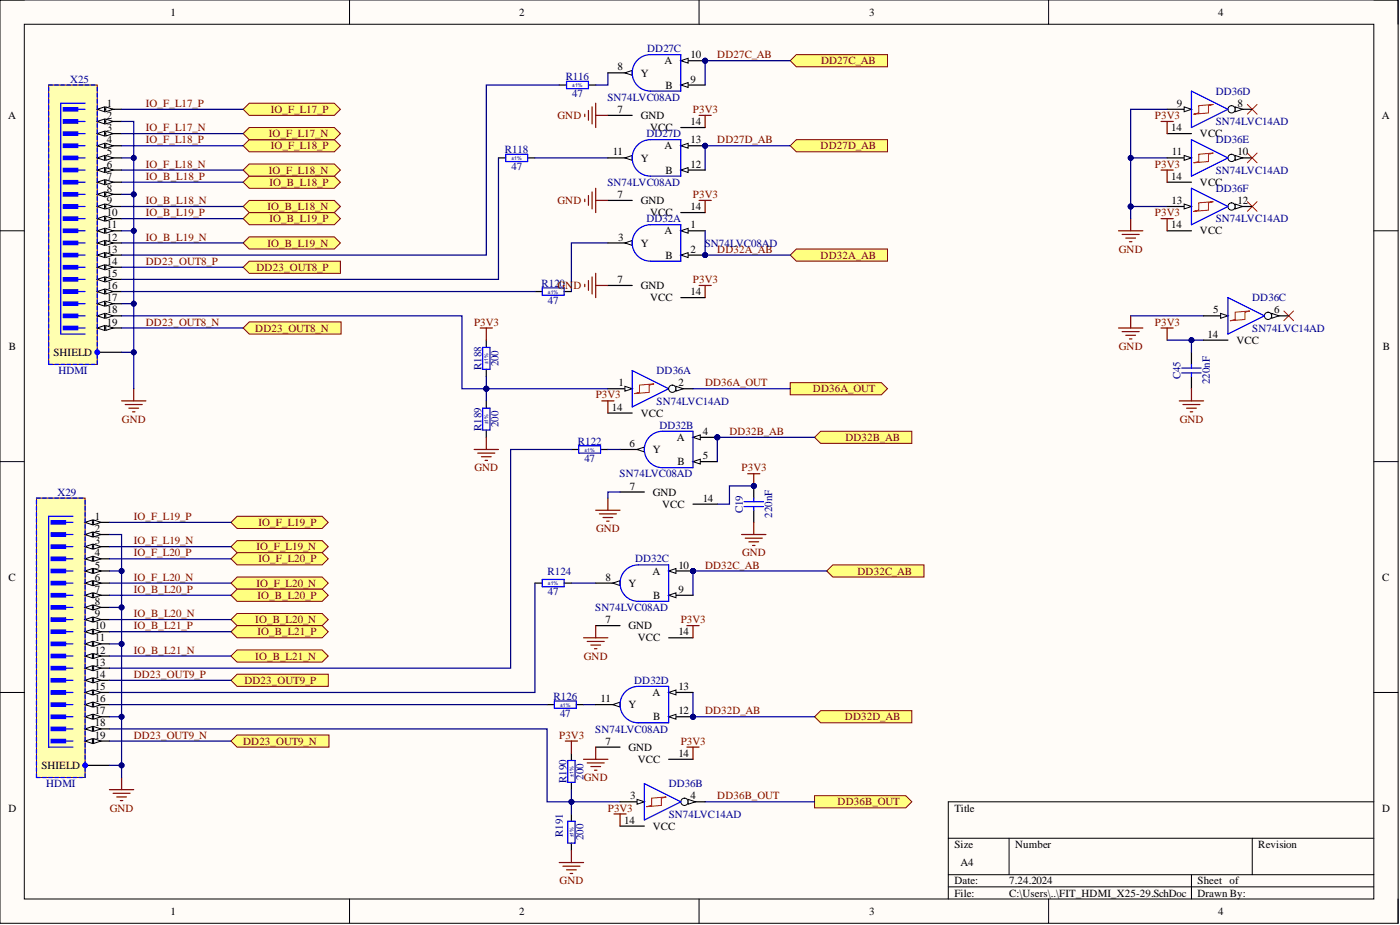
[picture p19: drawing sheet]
<svg xmlns="http://www.w3.org/2000/svg" width="292mm" height="193mm" viewBox="0 0 292 193" stroke-linecap="round" stroke-linejoin="round" font-family="sans-serif">
<defs><g id="words">
<g font-size="2.3">
<text x="35.6" y="3.3">1</text>
<text x="108.3" y="3.3">2</text>
<text x="181.4" y="3.3">3</text>
<text x="254.2" y="3.3">4</text>
<text x="128.9" y="14.7">8</text>
<text x="133.7" y="16">Y</text>
<text x="138.7" y="13.4">A</text>
<text x="144.1" y="12.2">10</text>
<text x="144.1" y="17.2">9</text>
<text x="22.3" y="22.3">1</text>
<text x="128.9" y="23.6">7</text>
<text x="138.8" y="18.5">B</text>
<text x="245.5" y="22.3">9</text>
<text x="258.2" y="22.3">8</text>
<text x="1.7" y="24.8">A</text>
<text x="22.3" y="24.8">2</text>
<text x="22.3" y="27.4">3</text>
<text x="22.3" y="29.9">4</text>
<text x="133.7" y="24.8">GND</text>
<text x="135.6" y="27.4">VCC</text>
<text x="144.1" y="26.1">14</text>
<text x="144.1" y="29.9">13</text>
<text x="244.4" y="27.4">14</text>
<text x="250.4" y="28.6">VCC</text>
<text x="288.3" y="24.8">A</text>
<text x="22.3" y="32.4">5</text>
<text x="22.3" y="35">6</text>
<text x="127.8" y="32.4">11</text>
<text x="133.7" y="33.7">Y</text>
<text x="138.7" y="31.2">A</text>
<text x="144.1" y="35">12</text>
<text x="244.5" y="32.4">11</text>
<text x="258.2" y="32.4">10</text>
<text x="22.3" y="37.5">7</text>
<text x="22.3" y="40">8</text>
<text x="128.9" y="41.3">7</text>
<text x="138.8" y="36.2">B</text>
<text x="244.4" y="37.5">14</text>
<text x="250.4" y="38.8">VCC</text>
<text x="22.3" y="42.6">9</text>
<text x="22.3" y="45.1">10</text>
<text x="22.3" y="47.6">11</text>
<text x="133.7" y="42.6">GND</text>
<text x="135.6" y="45.1">VCC</text>
<text x="144.1" y="43.8">14</text>
<text x="144.1" y="47.6">1</text>
<text x="244.4" y="47.6">14</text>
<text x="244.4" y="42.6">13</text>
<text x="258.2" y="42.6">12</text>
<text x="22.3" y="50.2">12</text>
<text x="22.3" y="52.7">13</text>
<text x="128.9" y="50.2">3</text>
<text x="133.7" y="51.4">Y</text>
<text x="138.7" y="48.9">A</text>
<text x="138.8" y="54">B</text>
<text x="144.1" y="52.7">2</text>
<text x="250.4" y="48.9">VCC</text>
<text x="22.3" y="55.2">14</text>
<text x="22.3" y="57.8">15</text>
<text x="128.9" y="59">7</text>
<text x="22.3" y="60.3">16</text>
<text x="22.3" y="62.8">17</text>
<text x="22.3" y="65.4">18</text>
<text x="133.7" y="60.3">GND</text>
<text x="135.6" y="62.8">VCC</text>
<text x="144.1" y="61.6">14</text>
<text x="253.2" y="65.4">5</text>
<text x="265.8" y="65.4">6</text>
<text x="22.3" y="67.9">19</text>
<text x="252" y="70.5">14</text>
<text x="258" y="71.7">VCC</text>
<text x="1.9" y="73">B</text>
<text x="11.2" y="74.3">SHIELD</text>
<text x="288.5" y="73">B</text>
<text x="129" y="80.6">1</text>
<text x="141.5" y="80.6">2</text>
<text x="127.7" y="85.7">14</text>
<text x="133.7" y="86.9">VCC</text>
<text x="131.3" y="93.3">6</text>
<text x="136.2" y="94.5">Y</text>
<text x="141.2" y="92">A</text>
<text x="146.6" y="95.8">5</text>
<text x="146.6" y="90.7">4</text>
<text x="141.4" y="97.1">B</text>
<text x="131.4" y="102.1">7</text>
<text x="136.2" y="103.4">GND</text>
<text x="138.2" y="105.9">VCC</text>
<text x="146.6" y="104.7">14</text>
<text x="19.8" y="108.5">1</text>
<text x="19.8" y="111">2</text>
<text x="19.8" y="113.5">3</text>
<text x="19.8" y="116.1">4</text>
<text x="19.8" y="118.6">5</text>
<text x="136.1" y="119.9">A</text>
<text x="141.5" y="118.6">10</text>
<text x="1.8" y="121.1">C</text>
<text x="19.8" y="121.1">6</text>
<text x="19.8" y="123.7">7</text>
<text x="126.3" y="121.1">8</text>
<text x="131.1" y="122.4">Y</text>
<text x="136.3" y="124.9">B</text>
<text x="141.5" y="123.7">9</text>
<text x="288.4" y="121.1">C</text>
<text x="19.8" y="126.2">8</text>
<text x="19.8" y="128.7">9</text>
<text x="19.8" y="131.3">10</text>
<text x="126.3" y="130">7</text>
<text x="131.1" y="131.3">GND</text>
<text x="19.8" y="133.8">11</text>
<text x="19.8" y="136.3">12</text>
<text x="133.1" y="133.8">VCC</text>
<text x="141.5" y="132.5">14</text>
<text x="19.8" y="138.9">13</text>
<text x="19.8" y="141.4">14</text>
<text x="19.8" y="144">15</text>
<text x="141.5" y="144">13</text>
<text x="19.8" y="146.5">16</text>
<text x="19.8" y="149">17</text>
<text x="125.3" y="146.5">11</text>
<text x="131.1" y="147.8">Y</text>
<text x="136.1" y="145.2">A</text>
<text x="141.5" y="149">12</text>
<text x="19.8" y="151.6">18</text>
<text x="19.8" y="154.1">19</text>
<text x="126.3" y="155.4">7</text>
<text x="136.3" y="150.3">B</text>
<text x="8.6" y="160.4">SHIELD</text>
<text x="131.1" y="156.6">GND</text>
<text x="133.1" y="159.2">VCC</text>
<text x="141.5" y="157.9">14</text>
<text x="131.5" y="166.8">3</text>
<text x="144.1" y="166.8">4</text>
<text x="1.8" y="169.3">D</text>
<text x="130.2" y="171.8">14</text>
<text x="136.2" y="173.1">VCC</text>
<text x="199.1" y="169.3">Title</text>
<text x="288.4" y="169.3">D</text>
<text x="199.1" y="176.9">Size</text>
<text x="211.8" y="176.9">Number</text>
<text x="262.5" y="176.9">Revision</text>
<text x="199.1" y="184.5">Date:</text>
<text x="200.4" y="180.7">A4</text>
<text x="210.5" y="184.5">7.24.2024</text>
<text x="249.9" y="184.5">Sheet of</text>
<text x="35.6" y="190.8">1</text>
<text x="108.3" y="190.8">2</text>
<text x="181.4" y="190.8">3</text>
<text x="199.1" y="187">File:</text>
<text x="210.5" y="187">C:\Users\..\FIT_HDMI_X25-29.SchDoc</text>
<text x="249.9" y="187">Drawn By:</text>
<text x="254.2" y="190.8">4</text>
</g>
<g font-size="2.3" fill="#000080">
<text x="135" y="10.9">DD27C</text>
<text x="14.6" y="17.2">X25</text>
<text x="118" y="16.7">R116</text>
<text x="119.4" y="20.3">47</text>
<text x="126.7" y="21">SN74LVC08AD</text>
<text x="253.7" y="19.8">DD36D</text>
<text x="134.9" y="28.6">DD27D</text>
<text x="253.7" y="26.1">SN74LVC14AD</text>
<text x="253.7" y="29.9">DD36E</text>
<text x="105.4" y="31.9">R118</text>
<text x="106.7" y="35.5">47</text>
<text x="126.7" y="38.8">SN74LVC08AD</text>
<text x="253.7" y="36.2">SN74LVC14AD</text>
<text x="253.7" y="40">DD36F</text>
<text x="134.9" y="46.4">DD32A</text>
<text x="253.7" y="46.4">SN74LVC14AD</text>
<text x="147" y="51.4">SN74LVC08AD</text>
<text x="113" y="59.8">R12GN</text>
<text x="116.8" y="59.8">0</text>
<text x="114.3" y="63.4">47</text>
<text x="261.3" y="62.8">DD36C</text>
<text x="261.3" y="69.2">SN74LVC14AD</text>
<text x="100.4" y="77.2" transform="rotate(-90 100.4 77.2)">R188</text>
<text x="104" y="76.4" transform="rotate(-90 104 76.4)">200</text>
<text x="12.2" y="78.1">HDMI</text>
<text x="137" y="78.1">DD36A</text>
<text x="246.3" y="79.2" transform="rotate(-90 246.3 79.2)">C45</text>
<text x="252.4" y="80.2" transform="rotate(-90 252.4 80.2)">220nF</text>
<text x="100.4" y="89.9" transform="rotate(-90 100.4 89.9)">R189</text>
<text x="104" y="89.1" transform="rotate(-90 104 89.1)">200</text>
<text x="137" y="84.4">SN74LVC14AD</text>
<text x="137.6" y="89.5">DD32B</text>
<text x="120.6" y="92.8">R122</text>
<text x="121.9" y="96.3">47</text>
<text x="129.3" y="99.6">SN74LVC08AD</text>
<text x="12" y="103.4">X29</text>
<text x="155" y="107" transform="rotate(-90 155 107)">C19</text>
<text x="161.1" y="108" transform="rotate(-90 161.1 108)">220nF</text>
<text x="114.2" y="119.9">R124</text>
<text x="132.5" y="117.3">DD32C</text>
<text x="114.3" y="124.2">47</text>
<text x="124.2" y="127.5">SN74LVC08AD</text>
<text x="132.3" y="142.7">DD32D</text>
<text x="115.5" y="146">R126</text>
<text x="116.9" y="149.5">47</text>
<text x="124.2" y="152.8">SN74LVC08AD</text>
<text x="9.6" y="164.2">HDMI</text>
<text x="118.2" y="163.4" transform="rotate(-90 118.2 163.4)">R190</text>
<text x="121.8" y="162.6" transform="rotate(-90 121.8 162.6)">200</text>
<text x="139.5" y="164.2">DD36B</text>
<text x="139.5" y="170.6">SN74LVC14AD</text>
<text x="117.4" y="174.7" transform="rotate(-90 117.4 174.7)">R191</text>
<text x="121.8" y="175.3" transform="rotate(-90 121.8 175.3)">200</text>
</g>
<g font-size="2.3" fill="#800000">
<text x="149.7" y="12.2">DD27C_AB</text>
<text x="171.3" y="13.4">DD27C_AB</text>
<text x="30.4" y="22.3">IO_F_L17_P</text>
<text x="56.5" y="23.6">IO_F_L17_P</text>
<text x="144.6" y="23.6">P3V3</text>
<text x="30.4" y="27.4">IO_F_L17_N</text>
<text x="30.4" y="29.9">IO_F_L18_P</text>
<text x="56.1" y="28.6">IO_F_L17_N</text>
<text x="116.3" y="24.8">GND</text>
<text x="149.7" y="29.9">DD27D_AB</text>
<text x="241" y="24.8">P3V3</text>
<text x="30.4" y="35">IO_F_L18_N</text>
<text x="56.5" y="31.2">IO_F_L18_P</text>
<text x="171.2" y="31.2">DD27D_AB</text>
<text x="241" y="35">P3V3</text>
<text x="30.4" y="37.5">IO_B_L18_P</text>
<text x="56.1" y="36.2">IO_F_L18_N</text>
<text x="56.2" y="38.8">IO_B_L18_P</text>
<text x="144.6" y="41.3">P3V3</text>
<text x="30.4" y="42.6">IO_B_L18_N</text>
<text x="30.4" y="45.1">IO_B_L19_P</text>
<text x="55.8" y="43.8">IO_B_L18_N</text>
<text x="56.2" y="46.4">IO_B_L19_P</text>
<text x="116.3" y="42.6">GND</text>
<text x="241" y="45.1">P3V3</text>
<text x="30.4" y="50.2">IO_B_L19_N</text>
<text x="55.8" y="51.4">IO_B_L19_N</text>
<text x="149.7" y="52.7">DD32A_AB</text>
<text x="171.2" y="54">DD32A_AB</text>
<text x="233.5" y="52.7">GND</text>
<text x="30.4" y="55.2">DD23_OUT8_P</text>
<text x="53.5" y="56.5">DD23_OUT8_P</text>
<text x="144.6" y="59">P3V3</text>
<text x="119.6" y="60.3">D</text>
<text x="30.4" y="67.9">DD23_OUT8_N</text>
<text x="53.3" y="69.2">DD23_OUT8_N</text>
<text x="98.9" y="67.9">P3V3</text>
<text x="241" y="67.9">P3V3</text>
<text x="233.5" y="73">GND</text>
<text x="124.3" y="83.1">P3V3</text>
<text x="147.1" y="80.6">DD36A_OUT</text>
<text x="169.6" y="81.9">DD36A_OUT</text>
<text x="25.5" y="88.2">GND</text>
<text x="246.1" y="88.2">GND</text>
<text x="152.2" y="90.7">DD32B_AB</text>
<text x="176.4" y="92">DD32B_AB</text>
<text x="99" y="98.3">GND</text>
<text x="154.7" y="98.3">P3V3</text>
<text x="27.9" y="108.5">IO_F_L19_P</text>
<text x="27.9" y="113.5">IO_F_L19_N</text>
<text x="53.9" y="109.7">IO_F_L19_P</text>
<text x="124.4" y="111">GND</text>
<text x="27.9" y="116.1">IO_F_L20_P</text>
<text x="53.5" y="114.8">IO_F_L19_N</text>
<text x="53.9" y="117.3">IO_F_L20_P</text>
<text x="147.1" y="118.6">DD32C_AB</text>
<text x="154.8" y="116.1">GND</text>
<text x="178.9" y="119.9">DD32C_AB</text>
<text x="27.9" y="121.1">IO_F_L20_N</text>
<text x="27.9" y="123.7">IO_B_L20_P</text>
<text x="53.5" y="122.4">IO_F_L20_N</text>
<text x="53.7" y="124.9">IO_B_L20_P</text>
<text x="27.9" y="128.7">IO_B_L20_N</text>
<text x="27.9" y="131.3">IO_B_L21_P</text>
<text x="53.3" y="130">IO_B_L20_N</text>
<text x="142" y="130">P3V3</text>
<text x="27.9" y="136.3">IO_B_L21_N</text>
<text x="53.3" y="137.6">IO_B_L21_N</text>
<text x="53.7" y="132.5">IO_B_L21_P</text>
<text x="121.8" y="137.6">GND</text>
<text x="27.9" y="141.4">DD23_OUT9_P</text>
<text x="51" y="142.7">DD23_OUT9_P</text>
<text x="147.1" y="149">DD32D_AB</text>
<text x="27.9" y="154.1">DD23_OUT9_N</text>
<text x="50.7" y="155.4">DD23_OUT9_N</text>
<text x="116.7" y="154.1">P3V3</text>
<text x="142" y="155.4">P3V3</text>
<text x="176.3" y="150.3">DD32D_AB</text>
<text x="121.8" y="163">GND</text>
<text x="149.7" y="166.8">DD36B_OUT</text>
<text x="22.9" y="169.3">GND</text>
<text x="126.8" y="169.3">P3V3</text>
<text x="174.8" y="168">DD36B_OUT</text>
<text x="116.8" y="184.5">GND</text>
</g>
<g font-size="1.1" fill="#000080">
<text x="119.4" y="18.2">±1%</text>
<text x="106.7" y="33.4">±1%</text>
<text x="114.3" y="61.2">±1%</text>
<text x="101.9" y="75.9" transform="rotate(-90 101.9 75.9)">±1%</text>
<text x="101.9" y="88.5" transform="rotate(-90 101.9 88.5)">±1%</text>
<text x="121.9" y="94.2">±1%</text>
<text x="114.3" y="122.1">±1%</text>
<text x="116.9" y="147.4">±1%</text>
<text x="119.6" y="162" transform="rotate(-90 119.6 162)">±1%</text>
<text x="119.6" y="174.7" transform="rotate(-90 119.6 174.7)">±1%</text>
</g>
</g></defs>
<path d="M0 0h291.7v192.6h-291.7z" fill-rule="evenodd" fill="#fffcf8"/>
<path d="M0 0h291.7v192.6h-291.7z" fill="none" stroke="#000" stroke-width=".21"/>
<path d="M5.1 5.1h281.5v182.4h-281.5z" fill-rule="evenodd" fill="#fffcf8"/>
<g fill="none" stroke="#000" stroke-width=".21">
<path d="M0 0h5.1M72.9 0v5.1M145.9 0v5.1M218.8 0v5.1M286.6 0h5.1v5.1M5.1 5.1h281.5v182.4h-281.5zM0 48.1h5.1M286.6 48.1h5.1M0 96.3h5.1M286.6 96.3h5.1M0 144.5h5.1M286.6 144.5h5.1"/>
<path d="M197.9 174.9h88.7M210.5 174.9v7.6M261.3 174.9v7.6M286.6 167.3h-88.7v20.2M72.9 187.5v5.1M145.9 187.5v5.1M197.9 182.5h88.7M197.9 185h88.7M218.8 187.5v5.1M248.6 182.5v5M291.7 187.5v5.1"/>
</g>
<circle cx="157.3" cy="101.4" r=".51" fill="#000080"/>
<circle cx="157.3" cy="101.4" r=".51" fill="none" stroke="#000080" stroke-width=".21"/>
<path d="M157.3 101.4v2.5M157.3 106.4v2.6" fill="none" stroke="#000" stroke-width=".25"/>
<circle cx="157.3" cy="101.4" r=".51" fill="#000080"/>
<circle cx="157.3" cy="101.4" r=".51" fill="none" stroke="#000080" stroke-width=".21"/>
<g fill="none" stroke="#00f" stroke-width=".25">
<path d="M118.2 17h4.6v1.5h-4.6zM105.5 32.2h4.6v1.5h-4.6zM100.7 72.5h1.5v4.5h-1.5zM113.1 60.1h4.6v1.5h-4.6zM246.6 76.8h4M246.6 77.8h4M248.6 76v.8M248.6 77.8v.8M100.7 85.2h1.5v4.5h-1.5zM120.7 93h4.6v1.5h-4.6zM155.2 104.7h4.1M155.2 105.7h4.1"/>
<path d="M157.3 103.9v.8M157.3 105.7v.7M113.1 120.9h4.6v1.5h-4.6zM115.7 146.2h4.5v1.6h-4.5zM118.5 158.7h1.5v4.5h-1.5zM118.5 171.3h1.5v4.6h-1.5z"/>
</g>
<g fill="none" stroke="#000" stroke-width=".25">
<path d="M116.7 17.7h1.5M122.8 17.7h1.5M104 32.9h1.5M110.1 32.9h1.5M101.5 71v1.5M101.5 77v1.6M111.6 60.8h1.5M117.7 60.8h1.5M248.6 73.5v2.5M248.6 78.6v2.5M101.5 83.6v1.6M101.5 89.7v1.5"/>
<path d="M119.2 93.8h1.5M125.3 93.8h1.5M111.6 121.6h1.5M117.7 121.6h1.5M114.1 147h1.6M119.2 157.1v1.6M120.2 147h1.6M119.2 163.2v1.5M119.2 169.8v1.5M119.2 175.9v1.5"/>
</g>
<circle cx="149.7" cy="91.2" r=".51" fill="#000080"/>
<circle cx="149.7" cy="91.2" r=".51" fill="none" stroke="#000080" stroke-width=".21"/>
<path d="M144.6 96.3h5.1" fill="none" stroke="#000" stroke-width=".25"/>
<path d="M144.6 96.3l1.5-.5v1z" fill="#f8fcff"/>
<path d="M144.6 96.3l1.5-.5v1z" fill="none" stroke="#000" stroke-width=".21"/>
<path d="M129.4 93.8h5" fill="none" stroke="#000" stroke-width=".25"/>
<path d="M132.9 93.8l1.5-.5v1z" fill="#f8fcff"/>
<path d="M132.9 93.8l1.5-.5v1z" fill="none" stroke="#000" stroke-width=".21"/>
<path d="M144.6 91.2h5.1" fill="none" stroke="#000" stroke-width=".25"/>
<path d="M144.6 91.2l1.5-.5v1z" fill="#f8fcff"/>
<path d="M144.6 91.2l1.5-.5v1z" fill="none" stroke="#000" stroke-width=".21"/>
<circle cx="149.7" cy="91.2" r=".51" fill="#000080"/>
<circle cx="149.7" cy="91.2" r=".51" fill="none" stroke="#000080" stroke-width=".21"/>
<path d="M131.9 77.3l7.6 3.8-7.6 3.8M135.6 91.1a3.8 3.8 0 0 1 2.6-1.1h6.4v7.6h-6.4a3.8 3.8 0 0 1-3.5-2.4 3.8 3.8 0 0 1 .9-4.1z" fill="none" stroke="#00f" stroke-width=".25"/>
<path d="M126.8 86.2h5.1M126.8 81.1h5.1M129.4 102.6h5M144.6 105.2h5.1" fill="none" stroke="#000" stroke-width=".25"/>
<path d="M130.4 80.6l1.5 .5-1.5 .5z" fill="#f8fcff"/>
<path d="M130.4 80.6l1.5 .5-1.5 .5z" fill="none" stroke="#000" stroke-width=".21"/>
<path d="M139.5 81.1h5.1" fill="none" stroke="#000" stroke-width=".25"/>
<circle cx="140.3" cy="81.1" r=".76" fill="#f8fcff"/>
<circle cx="140.3" cy="81.1" r=".76" fill="none" stroke="#000" stroke-width=".21"/>
<path d="M141 80.6l1.6 .5-1.6 .5z" fill="#f8fcff"/>
<path d="M141 80.6l1.6 .5-1.6 .5z" fill="none" stroke="#000" stroke-width=".21"/>
<path d="M131.9 77.3v7.6" fill="none" stroke="#00f" stroke-width=".25"/>
<path d="M260.3 21.8l2 2M260.3 31.9l2 2.1M262.3 21.8l-2 2M262.3 31.9l-2 2.1M260.3 42.1l2 2M262.3 42.1l-2 2M267.9 64.9l2 2M269.9 64.9l-2 2M133.4 80.3l3.1-.2-1 .2v1.6l-3.1 .2 1-.2z" fill="none" stroke="#f00" stroke-width=".21"/>
<g fill="none" stroke="#800000" stroke-width=".25">
<path d="M233.4 48.1h5M234.1 48.9h3.6M234.9 49.7h2M235.7 50.4h.5M235.9 45.6v2.5M100.2 68.4h2.5M101.5 68.4v2.6M233.4 68.4h5M234.1 69.2h3.6M234.9 69.9h2M235.7 70.7h.5M235.9 65.9v2.5"/>
<path d="M242.2 68.4h2.6M243.5 68.4v2.6M25.4 83.6h5M26.1 84.4h3.6M26.9 85.2h2M27.6 85.9h.6M27.9 81.1v2.5M98.9 93.8h5.1M99.7 94.5h3.5M100.4 95.3h2.1M101.2 96h.5M101.5 91.2v2.6"/>
<path d="M156 98.8h2.5M157.3 98.8v2.6M246.1 83.6h5M246.8 84.4h3.6M247.6 85.2h2M248.3 85.9h.5M248.6 81.1v2.5M124.3 106.4h5.1M125.1 107.2h3.5M125.8 108h2M126.6 108.7h.5M126.8 103.9v2.5"/>
<path d="M118 154.6h2.5M119.2 154.6v2.5M22.8 164.7h5.1M23.6 165.5h3.5M24.4 166.3h2M25.1 167h.5M25.4 162.2v2.5M116.7 179.9h5.1M119.2 177.4v2.5M117.4 180.7h3.6M118.2 181.5h2M119 182.2h.5"/>
</g>
<circle cx="157.3" cy="101.4" r=".51" fill="#000080"/>
<circle cx="157.3" cy="101.4" r=".51" fill="none" stroke="#000080" stroke-width=".21"/>
<path d="M154.7 111.5h5.1M155.5 112.3h3.5M156.3 113h2M157 113.8h.5M157.3 109v2.5" fill="none" stroke="#800000" stroke-width=".25"/>
<path d="M10.1 17.7h10.2v58.3h-10.2z" fill-rule="evenodd" fill="#ffffb0"/>
<path d="M10.1 17.7h10.2v58.3h-10.2z" fill="none" stroke="#800000" stroke-width=".21"/>
<path d="M20.3 22.8h5.1" fill="none" stroke="#000" stroke-width=".25"/>
<path d="M20.3 22.8l1.5-.5v1z" fill="#f8fcff"/>
<path d="M20.3 22.8l1.5-.5v1z" fill="none" stroke="#000" stroke-width=".21"/>
<path d="M22.1 22.3l1.5 .5-1.5 .5z" fill="#f8fcff"/>
<path d="M22.1 22.3l1.5 .5-1.5 .5z" fill="none" stroke="#000" stroke-width=".21"/>
<path d="M20.3 25.3h5.1" fill="none" stroke="#000" stroke-width=".25"/>
<path d="M20.3 25.3l1.5-.5v1z" fill="#f8fcff"/>
<path d="M20.3 25.3l1.5-.5v1z" fill="none" stroke="#000" stroke-width=".21"/>
<path d="M22.1 24.8l1.5 .5-1.5 .5z" fill="#f8fcff"/>
<path d="M22.1 24.8l1.5 .5-1.5 .5z" fill="none" stroke="#000" stroke-width=".21"/>
<path d="M20.3 27.9h5.1" fill="none" stroke="#000" stroke-width=".25"/>
<path d="M20.3 27.9l1.5-.5v1z" fill="#f8fcff"/>
<path d="M20.3 27.9l1.5-.5v1z" fill="none" stroke="#000" stroke-width=".21"/>
<path d="M22.1 27.4l1.5 .5-1.5 .5z" fill="#f8fcff"/>
<path d="M22.1 27.4l1.5 .5-1.5 .5z" fill="none" stroke="#000" stroke-width=".21"/>
<path d="M20.3 30.4h5.1" fill="none" stroke="#000" stroke-width=".25"/>
<path d="M20.3 30.4l1.5-.5v1z" fill="#f8fcff"/>
<path d="M20.3 30.4l1.5-.5v1z" fill="none" stroke="#000" stroke-width=".21"/>
<path d="M22.1 29.9l1.5 .5-1.5 .5z" fill="#f8fcff"/>
<path d="M22.1 29.9l1.5 .5-1.5 .5z" fill="none" stroke="#000" stroke-width=".21"/>
<path d="M20.3 32.9h5.1" fill="none" stroke="#000" stroke-width=".25"/>
<path d="M20.3 32.9l1.5-.5v1z" fill="#f8fcff"/>
<path d="M20.3 32.9l1.5-.5v1z" fill="none" stroke="#000" stroke-width=".21"/>
<path d="M22.1 32.4l1.5 .5-1.5 .5z" fill="#f8fcff"/>
<path d="M22.1 32.4l1.5 .5-1.5 .5z" fill="none" stroke="#000" stroke-width=".21"/>
<path d="M20.3 35.5h5.1" fill="none" stroke="#000" stroke-width=".25"/>
<path d="M20.3 35.5l1.5-.5v1z" fill="#f8fcff"/>
<path d="M20.3 35.5l1.5-.5v1z" fill="none" stroke="#000" stroke-width=".21"/>
<path d="M22.1 35l1.5 .5-1.5 .5z" fill="#f8fcff"/>
<path d="M22.1 35l1.5 .5-1.5 .5z" fill="none" stroke="#000" stroke-width=".21"/>
<path d="M20.3 38h5.1" fill="none" stroke="#000" stroke-width=".25"/>
<path d="M20.3 38l1.5-.5v1z" fill="#f8fcff"/>
<path d="M20.3 38l1.5-.5v1z" fill="none" stroke="#000" stroke-width=".21"/>
<path d="M22.1 37.5l1.5 .5-1.5 .5z" fill="#f8fcff"/>
<path d="M22.1 37.5l1.5 .5-1.5 .5z" fill="none" stroke="#000" stroke-width=".21"/>
<path d="M20.3 40.5h5.1" fill="none" stroke="#000" stroke-width=".25"/>
<path d="M20.3 40.5l1.5-.5v1.1z" fill="#f8fcff"/>
<path d="M20.3 40.5l1.5-.5v1.1z" fill="none" stroke="#000" stroke-width=".21"/>
<path d="M22.1 40l1.5 .5-1.5 .6z" fill="#f8fcff"/>
<path d="M22.1 40l1.5 .5-1.5 .6z" fill="none" stroke="#000" stroke-width=".21"/>
<path d="M20.3 43.1h5.1" fill="none" stroke="#000" stroke-width=".25"/>
<path d="M20.3 43.1l1.5-.5v1z" fill="#f8fcff"/>
<path d="M20.3 43.1l1.5-.5v1z" fill="none" stroke="#000" stroke-width=".21"/>
<path d="M22.1 42.6l1.5 .5-1.5 .5z" fill="#f8fcff"/>
<path d="M22.1 42.6l1.5 .5-1.5 .5z" fill="none" stroke="#000" stroke-width=".21"/>
<path d="M20.3 45.6h5.1" fill="none" stroke="#000" stroke-width=".25"/>
<path d="M20.3 45.6l1.5-.5v1z" fill="#f8fcff"/>
<path d="M20.3 45.6l1.5-.5v1z" fill="none" stroke="#000" stroke-width=".21"/>
<path d="M22.1 45.1l1.5 .5-1.5 .5z" fill="#f8fcff"/>
<path d="M22.1 45.1l1.5 .5-1.5 .5z" fill="none" stroke="#000" stroke-width=".21"/>
<path d="M20.3 48.1h5.1" fill="none" stroke="#000" stroke-width=".25"/>
<path d="M20.3 48.1l1.5-.5v1.1z" fill="#f8fcff"/>
<path d="M20.3 48.1l1.5-.5v1.1z" fill="none" stroke="#000" stroke-width=".21"/>
<path d="M22.1 47.6l1.5 .5-1.5 .6z" fill="#f8fcff"/>
<path d="M22.1 47.6l1.5 .5-1.5 .6z" fill="none" stroke="#000" stroke-width=".21"/>
<path d="M20.3 50.7h5.1" fill="none" stroke="#000" stroke-width=".25"/>
<path d="M20.3 50.7l1.5-.5v1z" fill="#f8fcff"/>
<path d="M20.3 50.7l1.5-.5v1z" fill="none" stroke="#000" stroke-width=".21"/>
<path d="M22.1 50.2l1.5 .5-1.5 .5z" fill="#f8fcff"/>
<path d="M22.1 50.2l1.5 .5-1.5 .5z" fill="none" stroke="#000" stroke-width=".21"/>
<path d="M20.3 53.2h5.1" fill="none" stroke="#000" stroke-width=".25"/>
<path d="M20.3 53.2l1.5-.5v1z" fill="#f8fcff"/>
<path d="M20.3 53.2l1.5-.5v1z" fill="none" stroke="#000" stroke-width=".21"/>
<path d="M22.1 52.7l1.5 .5-1.5 .5z" fill="#f8fcff"/>
<path d="M22.1 52.7l1.5 .5-1.5 .5z" fill="none" stroke="#000" stroke-width=".21"/>
<path d="M20.3 55.8h5.1" fill="none" stroke="#000" stroke-width=".25"/>
<path d="M20.3 55.8l1.5-.6v1.1z" fill="#f8fcff"/>
<path d="M20.3 55.8l1.5-.6v1.1z" fill="none" stroke="#000" stroke-width=".21"/>
<path d="M22.1 55.2l1.5 .6-1.5 .5z" fill="#f8fcff"/>
<path d="M22.1 55.2l1.5 .6-1.5 .5z" fill="none" stroke="#000" stroke-width=".21"/>
<path d="M20.3 58.3h5.1" fill="none" stroke="#000" stroke-width=".25"/>
<path d="M20.3 58.3l1.5-.5v1z" fill="#f8fcff"/>
<path d="M20.3 58.3l1.5-.5v1z" fill="none" stroke="#000" stroke-width=".21"/>
<path d="M22.1 57.8l1.5 .5-1.5 .5z" fill="#f8fcff"/>
<path d="M22.1 57.8l1.5 .5-1.5 .5z" fill="none" stroke="#000" stroke-width=".21"/>
<path d="M20.3 60.8h5.1" fill="none" stroke="#000" stroke-width=".25"/>
<path d="M20.3 60.8l1.5-.5v1z" fill="#f8fcff"/>
<path d="M20.3 60.8l1.5-.5v1z" fill="none" stroke="#000" stroke-width=".21"/>
<path d="M22.1 60.3l1.5 .5-1.5 .5z" fill="#f8fcff"/>
<path d="M22.1 60.3l1.5 .5-1.5 .5z" fill="none" stroke="#000" stroke-width=".21"/>
<path d="M20.3 63.4h5.1" fill="none" stroke="#000" stroke-width=".25"/>
<path d="M20.3 63.4l1.5-.6v1.1z" fill="#f8fcff"/>
<path d="M20.3 63.4l1.5-.6v1.1z" fill="none" stroke="#000" stroke-width=".21"/>
<path d="M22.1 62.8l1.5 .6-1.5 .5z" fill="#f8fcff"/>
<path d="M22.1 62.8l1.5 .6-1.5 .5z" fill="none" stroke="#000" stroke-width=".21"/>
<path d="M20.3 65.9h5.1" fill="none" stroke="#000" stroke-width=".25"/>
<path d="M20.3 65.9l1.5-.5v1z" fill="#f8fcff"/>
<path d="M20.3 65.9l1.5-.5v1z" fill="none" stroke="#000" stroke-width=".21"/>
<path d="M22.1 65.4l1.5 .5-1.5 .5z" fill="#f8fcff"/>
<path d="M22.1 65.4l1.5 .5-1.5 .5z" fill="none" stroke="#000" stroke-width=".21"/>
<path d="M20.3 68.4h5.1" fill="none" stroke="#000" stroke-width=".25"/>
<path d="M20.3 68.4l1.5-.5v1z" fill="#f8fcff"/>
<path d="M20.3 68.4l1.5-.5v1z" fill="none" stroke="#000" stroke-width=".21"/>
<path d="M22.1 67.9l1.5 .5-1.5 .5z" fill="#f8fcff"/>
<path d="M22.1 67.9l1.5 .5-1.5 .5z" fill="none" stroke="#000" stroke-width=".21"/>
<path d="M20.3 73.5h5.1" fill="none" stroke="#000" stroke-width=".25"/>
<g fill="none" stroke="#00f" stroke-width=".25">
<path d="M10.1 18.2v.8M10.1 19.5v.8M10.1 17.7h.8M11.4 17.7h.8M12.7 17.7h.8M14 17.7h.7M15.2 17.7h.8M16.5 17.7h.8M17.8 17.7h.7M19 17.7h.8M20.3 18.2v.8M20.3 19.5v.8"/>
<path d="M10.1 20.7v.8M10.1 22v.8M10.1 23.3v.8M10.1 24.5v.8M10.1 25.8v.8M10.1 27.1v.8M10.1 28.3v.8M10.1 29.6v.8M10.1 30.9v.8M10.1 32.1v.8M10.1 33.4v.8M10.1 34.7v.8"/>
<path d="M10.1 36v.7M10.1 37.2v.8M10.1 38.5v.8M10.1 39.8v.7M20.3 20.7v.8M20.3 22v.8M20.3 23.3v.8M20.3 24.5v.8M20.3 25.8v.8M20.3 27.1v.8M20.3 28.3v.8M20.3 29.6v.8"/>
<path d="M20.3 30.9v.8M20.3 32.1v.8M20.3 33.4v.8M20.3 34.7v.8M20.3 36v.7M20.3 37.2v.8M20.3 38.5v.8M20.3 39.8v.7M10.1 41v.8M10.1 42.3v.8M10.1 43.6v.7M10.1 44.8v.8"/>
<path d="M10.1 46.1v.8M10.1 47.4v.7M10.1 48.6v.8M10.1 49.9v.8M10.1 51.2v.7M10.1 52.4v.8M10.1 53.7v.8M10.1 55v.8M10.1 56.2v.8M10.1 57.5v.8M10.1 58.8v.8M20.3 41v.8"/>
<path d="M20.3 42.3v.8M20.3 43.6v.7M20.3 44.8v.8M20.3 46.1v.8M20.3 47.4v.7M20.3 48.6v.8M20.3 49.9v.8M20.3 51.2v.7M20.3 52.4v.8M20.3 53.7v.8M20.3 55v.8M20.3 56.2v.8"/>
<path d="M20.3 57.5v.8M20.3 58.8v.8M10.1 60v.8M10.1 61.3v.8M10.1 62.6v.8M10.1 63.8v.8M10.1 65.1v.8M10.1 66.4v.8M10.1 67.6v.8M10.1 68.9v.8M10.1 70.2v.8M10.1 71.4v.8"/>
<path d="M10.1 72.7v.8M10.1 74v.8M10.1 75.2v.8h.8M11.4 76h.8M12.7 76h.8M14 76h.7M15.2 76h.8M16.5 76h.8M17.8 76h.7M19 76h.8M20.3 60v.8M20.3 61.3v.8"/>
<path d="M20.3 62.6v.8M20.3 63.8v.8M20.3 65.1v.8M20.3 66.4v.8M20.3 67.6v.8M20.3 68.9v.8M20.3 70.2v.8M20.3 71.4v.8M20.3 72.7v.8M20.3 74v.8M20.3 75.2v.8"/>
</g>
<circle cx="20.3" cy="73.5" r=".51" fill="#00f"/>
<circle cx="20.3" cy="73.5" r=".51" fill="none" stroke="#00f" stroke-width=".21"/>
<path d="M12.7 21.5h5.1" fill="none" stroke="#00f" stroke-width=".25"/>
<path d="M13.2 22.4h3v.8h-3z" fill-rule="evenodd" fill="#00f"/>
<path d="M13.2 22.4h3v.8h-3z" fill="none" stroke="#00f" stroke-width=".21"/>
<path d="M12.7 21.5v48.2M15.2 22.8h2.6" fill="none" stroke="#00f" stroke-width=".25"/>
<path d="M13.2 25h3v.7h-3z" fill-rule="evenodd" fill="#00f"/>
<path d="M13.2 25h3v.7h-3z" fill="none" stroke="#00f" stroke-width=".21"/>
<path d="M15.2 25.3h2.6" fill="none" stroke="#00f" stroke-width=".25"/>
<path d="M13.2 27.5h3v.8h-3z" fill-rule="evenodd" fill="#00f"/>
<path d="M13.2 27.5h3v.8h-3z" fill="none" stroke="#00f" stroke-width=".21"/>
<path d="M15.2 27.9h2.6" fill="none" stroke="#00f" stroke-width=".25"/>
<path d="M13.2 30h3v.8h-3z" fill-rule="evenodd" fill="#00f"/>
<path d="M13.2 30h3v.8h-3z" fill="none" stroke="#00f" stroke-width=".21"/>
<path d="M15.2 30.4h2.6" fill="none" stroke="#00f" stroke-width=".25"/>
<path d="M13.2 32.6h3v.7h-3z" fill-rule="evenodd" fill="#00f"/>
<path d="M13.2 32.6h3v.7h-3z" fill="none" stroke="#00f" stroke-width=".21"/>
<path d="M15.2 32.9h2.6" fill="none" stroke="#00f" stroke-width=".25"/>
<path d="M13.2 35.1h3v.8h-3z" fill-rule="evenodd" fill="#00f"/>
<path d="M13.2 35.1h3v.8h-3z" fill="none" stroke="#00f" stroke-width=".21"/>
<path d="M15.2 35.5h2.6" fill="none" stroke="#00f" stroke-width=".25"/>
<path d="M13.2 37.6h3v.8h-3z" fill-rule="evenodd" fill="#00f"/>
<path d="M13.2 37.6h3v.8h-3z" fill="none" stroke="#00f" stroke-width=".21"/>
<path d="M15.2 38h2.6" fill="none" stroke="#00f" stroke-width=".25"/>
<path d="M13.2 40.2h3v.7h-3z" fill-rule="evenodd" fill="#00f"/>
<path d="M13.2 40.2h3v.7h-3z" fill="none" stroke="#00f" stroke-width=".21"/>
<path d="M15.2 40.5h2.6" fill="none" stroke="#00f" stroke-width=".25"/>
<path d="M13.2 42.7h3v.8h-3z" fill-rule="evenodd" fill="#00f"/>
<path d="M13.2 42.7h3v.8h-3z" fill="none" stroke="#00f" stroke-width=".21"/>
<path d="M15.2 43.1h2.6" fill="none" stroke="#00f" stroke-width=".25"/>
<path d="M13.2 45.2h3v.8h-3z" fill-rule="evenodd" fill="#00f"/>
<path d="M13.2 45.2h3v.8h-3z" fill="none" stroke="#00f" stroke-width=".21"/>
<path d="M15.2 45.6h2.6" fill="none" stroke="#00f" stroke-width=".25"/>
<path d="M13.2 47.8h3v.7h-3z" fill-rule="evenodd" fill="#00f"/>
<path d="M13.2 47.8h3v.7h-3z" fill="none" stroke="#00f" stroke-width=".21"/>
<path d="M15.2 48.1h2.6" fill="none" stroke="#00f" stroke-width=".25"/>
<path d="M13.2 50.3h3v.8h-3z" fill-rule="evenodd" fill="#00f"/>
<path d="M13.2 50.3h3v.8h-3z" fill="none" stroke="#00f" stroke-width=".21"/>
<path d="M15.2 50.7h2.6" fill="none" stroke="#00f" stroke-width=".25"/>
<path d="M13.2 52.8h3v.8h-3z" fill-rule="evenodd" fill="#00f"/>
<path d="M13.2 52.8h3v.8h-3z" fill="none" stroke="#00f" stroke-width=".21"/>
<path d="M15.2 53.2h2.6" fill="none" stroke="#00f" stroke-width=".25"/>
<path d="M13.2 55.4h3v.7h-3z" fill-rule="evenodd" fill="#00f"/>
<path d="M13.2 55.4h3v.7h-3z" fill="none" stroke="#00f" stroke-width=".21"/>
<path d="M15.2 55.8h2.6" fill="none" stroke="#00f" stroke-width=".25"/>
<path d="M13.2 57.9h3v.8h-3z" fill-rule="evenodd" fill="#00f"/>
<path d="M13.2 57.9h3v.8h-3z" fill="none" stroke="#00f" stroke-width=".21"/>
<path d="M15.2 58.3h2.6" fill="none" stroke="#00f" stroke-width=".25"/>
<path d="M13.2 60.4h3v.8h-3z" fill-rule="evenodd" fill="#00f"/>
<path d="M13.2 60.4h3v.8h-3z" fill="none" stroke="#00f" stroke-width=".21"/>
<path d="M15.2 60.8h2.6" fill="none" stroke="#00f" stroke-width=".25"/>
<path d="M13.2 63h3v.7h-3z" fill-rule="evenodd" fill="#00f"/>
<path d="M13.2 63h3v.7h-3z" fill="none" stroke="#00f" stroke-width=".21"/>
<path d="M15.2 63.4h2.6" fill="none" stroke="#00f" stroke-width=".25"/>
<path d="M13.2 65.5h3v.8h-3z" fill-rule="evenodd" fill="#00f"/>
<path d="M13.2 65.5h3v.8h-3z" fill="none" stroke="#00f" stroke-width=".21"/>
<path d="M15.2 65.9h2.6" fill="none" stroke="#00f" stroke-width=".25"/>
<path d="M13.2 68h3v.8h-3z" fill-rule="evenodd" fill="#00f"/>
<path d="M13.2 68h3v.8h-3z" fill="none" stroke="#00f" stroke-width=".21"/>
<path d="M12.7 69.7h5.1M15.2 68.4h2.6" fill="none" stroke="#00f" stroke-width=".25"/>
<path d="M7.6 103.9h10.2v58.3h-10.2z" fill-rule="evenodd" fill="#ffffb0"/>
<path d="M7.6 103.9h10.2v58.3h-10.2z" fill="none" stroke="#800000" stroke-width=".21"/>
<path d="M17.8 109h5" fill="none" stroke="#000" stroke-width=".25"/>
<path d="M17.8 109l1.5-.5v1z" fill="#f8fcff"/>
<path d="M17.8 109l1.5-.5v1z" fill="none" stroke="#000" stroke-width=".21"/>
<path d="M19.5 108.5l1.6 .5-1.6 .5z" fill="#f8fcff"/>
<path d="M19.5 108.5l1.6 .5-1.6 .5z" fill="none" stroke="#000" stroke-width=".21"/>
<path d="M17.8 111.5h5" fill="none" stroke="#000" stroke-width=".25"/>
<path d="M17.8 111.5l1.5-.5v1z" fill="#f8fcff"/>
<path d="M17.8 111.5l1.5-.5v1z" fill="none" stroke="#000" stroke-width=".21"/>
<path d="M19.5 111l1.6 .5-1.6 .5z" fill="#f8fcff"/>
<path d="M19.5 111l1.6 .5-1.6 .5z" fill="none" stroke="#000" stroke-width=".21"/>
<path d="M17.8 114h5" fill="none" stroke="#000" stroke-width=".25"/>
<path d="M17.8 114l1.5-.5v1.1z" fill="#f8fcff"/>
<path d="M17.8 114l1.5-.5v1.1z" fill="none" stroke="#000" stroke-width=".21"/>
<path d="M19.5 113.5l1.6 .5-1.6 .6z" fill="#f8fcff"/>
<path d="M19.5 113.5l1.6 .5-1.6 .6z" fill="none" stroke="#000" stroke-width=".21"/>
<path d="M17.8 116.6h5" fill="none" stroke="#000" stroke-width=".25"/>
<path d="M17.8 116.6l1.5-.5v1z" fill="#f8fcff"/>
<path d="M17.8 116.6l1.5-.5v1z" fill="none" stroke="#000" stroke-width=".21"/>
<path d="M19.5 116.1l1.6 .5-1.6 .5z" fill="#f8fcff"/>
<path d="M19.5 116.1l1.6 .5-1.6 .5z" fill="none" stroke="#000" stroke-width=".21"/>
<path d="M17.8 119.1h5" fill="none" stroke="#000" stroke-width=".25"/>
<path d="M17.8 119.1l1.5-.5v1z" fill="#f8fcff"/>
<path d="M17.8 119.1l1.5-.5v1z" fill="none" stroke="#000" stroke-width=".21"/>
<path d="M19.5 118.6l1.6 .5-1.6 .5z" fill="#f8fcff"/>
<path d="M19.5 118.6l1.6 .5-1.6 .5z" fill="none" stroke="#000" stroke-width=".21"/>
<path d="M17.8 121.6h5" fill="none" stroke="#000" stroke-width=".25"/>
<path d="M17.8 121.6l1.5-.5v1.1z" fill="#f8fcff"/>
<path d="M17.8 121.6l1.5-.5v1.1z" fill="none" stroke="#000" stroke-width=".21"/>
<path d="M19.5 121.1l1.6 .5-1.6 .6z" fill="#f8fcff"/>
<path d="M19.5 121.1l1.6 .5-1.6 .6z" fill="none" stroke="#000" stroke-width=".21"/>
<path d="M17.8 124.2h5" fill="none" stroke="#000" stroke-width=".25"/>
<path d="M17.8 124.2l1.5-.5v1z" fill="#f8fcff"/>
<path d="M17.8 124.2l1.5-.5v1z" fill="none" stroke="#000" stroke-width=".21"/>
<path d="M19.5 123.7l1.6 .5-1.6 .5z" fill="#f8fcff"/>
<path d="M19.5 123.7l1.6 .5-1.6 .5z" fill="none" stroke="#000" stroke-width=".21"/>
<path d="M17.8 126.7h5" fill="none" stroke="#000" stroke-width=".25"/>
<path d="M17.8 126.7l1.5-.5v1z" fill="#f8fcff"/>
<path d="M17.8 126.7l1.5-.5v1z" fill="none" stroke="#000" stroke-width=".21"/>
<path d="M19.5 126.2l1.6 .5-1.6 .5z" fill="#f8fcff"/>
<path d="M19.5 126.2l1.6 .5-1.6 .5z" fill="none" stroke="#000" stroke-width=".21"/>
<path d="M17.8 129.3h5" fill="none" stroke="#000" stroke-width=".25"/>
<path d="M17.8 129.3l1.5-.6v1.1z" fill="#f8fcff"/>
<path d="M17.8 129.3l1.5-.6v1.1z" fill="none" stroke="#000" stroke-width=".21"/>
<path d="M19.5 128.7l1.6 .6-1.6 .5z" fill="#f8fcff"/>
<path d="M19.5 128.7l1.6 .6-1.6 .5z" fill="none" stroke="#000" stroke-width=".21"/>
<path d="M17.8 131.8h5" fill="none" stroke="#000" stroke-width=".25"/>
<path d="M17.8 131.8l1.5-.5v1z" fill="#f8fcff"/>
<path d="M17.8 131.8l1.5-.5v1z" fill="none" stroke="#000" stroke-width=".21"/>
<path d="M19.5 131.3l1.6 .5-1.6 .5z" fill="#f8fcff"/>
<path d="M19.5 131.3l1.6 .5-1.6 .5z" fill="none" stroke="#000" stroke-width=".21"/>
<path d="M17.8 134.3h5" fill="none" stroke="#000" stroke-width=".25"/>
<path d="M17.8 134.3l1.5-.5v1z" fill="#f8fcff"/>
<path d="M17.8 134.3l1.5-.5v1z" fill="none" stroke="#000" stroke-width=".21"/>
<path d="M19.5 133.8l1.6 .5-1.6 .5z" fill="#f8fcff"/>
<path d="M19.5 133.8l1.6 .5-1.6 .5z" fill="none" stroke="#000" stroke-width=".21"/>
<path d="M17.8 136.9h5" fill="none" stroke="#000" stroke-width=".25"/>
<path d="M17.8 136.9l1.5-.6v1.1z" fill="#f8fcff"/>
<path d="M17.8 136.9l1.5-.6v1.1z" fill="none" stroke="#000" stroke-width=".21"/>
<path d="M19.5 136.3l1.6 .6-1.6 .5z" fill="#f8fcff"/>
<path d="M19.5 136.3l1.6 .6-1.6 .5z" fill="none" stroke="#000" stroke-width=".21"/>
<path d="M17.8 139.4h5" fill="none" stroke="#000" stroke-width=".25"/>
<path d="M17.8 139.4l1.5-.5v1z" fill="#f8fcff"/>
<path d="M17.8 139.4l1.5-.5v1z" fill="none" stroke="#000" stroke-width=".21"/>
<path d="M19.5 138.9l1.6 .5-1.6 .5z" fill="#f8fcff"/>
<path d="M19.5 138.9l1.6 .5-1.6 .5z" fill="none" stroke="#000" stroke-width=".21"/>
<path d="M17.8 141.9h5" fill="none" stroke="#000" stroke-width=".25"/>
<path d="M17.8 141.9l1.5-.5v1z" fill="#f8fcff"/>
<path d="M17.8 141.9l1.5-.5v1z" fill="none" stroke="#000" stroke-width=".21"/>
<path d="M19.5 141.4l1.6 .5-1.6 .5z" fill="#f8fcff"/>
<path d="M19.5 141.4l1.6 .5-1.6 .5z" fill="none" stroke="#000" stroke-width=".21"/>
<path d="M17.8 144.5h5" fill="none" stroke="#000" stroke-width=".25"/>
<path d="M17.8 144.5l1.5-.5v1z" fill="#f8fcff"/>
<path d="M17.8 144.5l1.5-.5v1z" fill="none" stroke="#000" stroke-width=".21"/>
<path d="M19.5 144l1.6 .5-1.6 .5z" fill="#f8fcff"/>
<path d="M19.5 144l1.6 .5-1.6 .5z" fill="none" stroke="#000" stroke-width=".21"/>
<path d="M17.8 147h5" fill="none" stroke="#000" stroke-width=".25"/>
<path d="M17.8 147l1.5-.5v1z" fill="#f8fcff"/>
<path d="M17.8 147l1.5-.5v1z" fill="none" stroke="#000" stroke-width=".21"/>
<path d="M19.5 146.5l1.6 .5-1.6 .5z" fill="#f8fcff"/>
<path d="M19.5 146.5l1.6 .5-1.6 .5z" fill="none" stroke="#000" stroke-width=".21"/>
<path d="M17.8 149.5h5" fill="none" stroke="#000" stroke-width=".25"/>
<path d="M17.8 149.5l1.5-.5v1z" fill="#f8fcff"/>
<path d="M17.8 149.5l1.5-.5v1z" fill="none" stroke="#000" stroke-width=".21"/>
<path d="M19.5 149l1.6 .5-1.6 .5z" fill="#f8fcff"/>
<path d="M19.5 149l1.6 .5-1.6 .5z" fill="none" stroke="#000" stroke-width=".21"/>
<path d="M17.8 152.1h5" fill="none" stroke="#000" stroke-width=".25"/>
<path d="M17.8 152.1l1.5-.5v1z" fill="#f8fcff"/>
<path d="M17.8 152.1l1.5-.5v1z" fill="none" stroke="#000" stroke-width=".21"/>
<path d="M19.5 151.6l1.6 .5-1.6 .5z" fill="#f8fcff"/>
<path d="M19.5 151.6l1.6 .5-1.6 .5z" fill="none" stroke="#000" stroke-width=".21"/>
<path d="M17.8 154.6h5" fill="none" stroke="#000" stroke-width=".25"/>
<path d="M17.8 154.6l1.5-.5v1z" fill="#f8fcff"/>
<path d="M17.8 154.6l1.5-.5v1z" fill="none" stroke="#000" stroke-width=".21"/>
<path d="M19.5 154.1l1.6 .5-1.6 .5z" fill="#f8fcff"/>
<path d="M19.5 154.1l1.6 .5-1.6 .5z" fill="none" stroke="#000" stroke-width=".21"/>
<path d="M17.8 159.7h5" fill="none" stroke="#000" stroke-width=".25"/>
<g fill="none" stroke="#00f" stroke-width=".25">
<path d="M7.6 104.4v.8M7.6 105.6v.8M7.6 106.9v.8M7.6 108.2v.8M7.6 109.5v.7M7.6 110.7v.8M7.6 112v.8M7.6 113.3v.7M7.6 114.5v.8M7.6 115.8v.8M7.6 117.1v.7M7.6 118.3v.8"/>
<path d="M7.6 119.6v.8M7.6 103.9h.8M8.9 103.9h.8M10.1 103.9h.8M11.4 103.9h.8M12.7 103.9h.8M14 103.9h.7M15.2 103.9h.8M16.5 103.9h.8M17.8 104.4v.8M17.8 105.6v.8M17.8 106.9v.8"/>
<path d="M17.8 108.2v.8M17.8 109.5v.7M17.8 110.7v.8M17.8 112v.8M17.8 113.3v.7M17.8 114.5v.8M17.8 115.8v.8M17.8 117.1v.7M17.8 118.3v.8M17.8 119.6v.8M7.6 120.9v.7M7.6 122.1v.8"/>
<path d="M7.6 123.4v.8M7.6 124.7v.7M7.6 125.9v.8M7.6 127.2v.8M7.6 128.5v.8M7.6 129.7v.8M7.6 131v.8M7.6 132.3v.8M7.6 133.5v.8M7.6 134.8v.8M7.6 136.1v.8M7.6 137.3v.8"/>
<path d="M7.6 138.6v.8M7.6 139.9v.8M17.8 120.9v.7M17.8 122.1v.8M17.8 123.4v.8M17.8 124.7v.7M17.8 125.9v.8M17.8 127.2v.8M17.8 128.5v.8M17.8 129.7v.8M17.8 131v.8M17.8 132.3v.8"/>
<path d="M17.8 133.5v.8M17.8 134.8v.8M17.8 136.1v.8M17.8 137.3v.8M17.8 138.6v.8M17.8 139.9v.8M7.6 141.1v.8M7.6 142.4v.8M7.6 143.7v.8M7.6 144.9v.8M7.6 146.2v.8M7.6 147.5v.8"/>
<path d="M7.6 148.7v.8M7.6 150v.8M7.6 151.3v.8M7.6 152.5v.8M7.6 153.8v.8M7.6 155.1v.8M7.6 156.3v.8M7.6 157.6v.8M7.6 158.9v.8M17.8 141.1v.8M17.8 142.4v.8M17.8 143.7v.8"/>
<path d="M17.8 144.9v.8M17.8 146.2v.8M17.8 147.5v.8M17.8 148.7v.8M17.8 150v.8M17.8 151.3v.8M17.8 152.5v.8M17.8 153.8v.8M17.8 155.1v.8M17.8 156.3v.8M17.8 157.6v.8M17.8 158.9v.8"/>
<path d="M7.6 160.1v.8M7.6 161.4v.8h.8M8.9 162.2h.8M10.1 162.2h.8M11.4 162.2h.8M12.7 162.2h.8M14 162.2h.7M15.2 162.2h.8M16.5 162.2h.8M17.8 160.1v.8M17.8 161.4v.8"/>
</g>
<circle cx="17.8" cy="159.7" r=".51" fill="#00f"/>
<circle cx="17.8" cy="159.7" r=".51" fill="none" stroke="#00f" stroke-width=".21"/>
<path d="M10.1 107.7h5.1" fill="none" stroke="#00f" stroke-width=".25"/>
<path d="M10.7 108.6h3v.8h-3z" fill-rule="evenodd" fill="#00f"/>
<path d="M10.7 108.6h3v.8h-3z" fill="none" stroke="#00f" stroke-width=".21"/>
<path d="M10.1 107.7v48.2M12.7 109h2.5" fill="none" stroke="#00f" stroke-width=".25"/>
<path d="M10.7 111.1h3v.8h-3z" fill-rule="evenodd" fill="#00f"/>
<path d="M10.7 111.1h3v.8h-3z" fill="none" stroke="#00f" stroke-width=".21"/>
<path d="M12.7 111.5h2.5" fill="none" stroke="#00f" stroke-width=".25"/>
<path d="M10.7 113.7h3v.7h-3z" fill-rule="evenodd" fill="#00f"/>
<path d="M10.7 113.7h3v.7h-3z" fill="none" stroke="#00f" stroke-width=".21"/>
<path d="M12.7 114h2.5" fill="none" stroke="#00f" stroke-width=".25"/>
<path d="M10.7 116.2h3v.8h-3z" fill-rule="evenodd" fill="#00f"/>
<path d="M10.7 116.2h3v.8h-3z" fill="none" stroke="#00f" stroke-width=".21"/>
<path d="M12.7 116.6h2.5" fill="none" stroke="#00f" stroke-width=".25"/>
<path d="M10.7 118.7h3v.8h-3z" fill-rule="evenodd" fill="#00f"/>
<path d="M10.7 118.7h3v.8h-3z" fill="none" stroke="#00f" stroke-width=".21"/>
<path d="M12.7 119.1h2.5" fill="none" stroke="#00f" stroke-width=".25"/>
<path d="M10.7 121.3h3v.7h-3z" fill-rule="evenodd" fill="#00f"/>
<path d="M10.7 121.3h3v.7h-3z" fill="none" stroke="#00f" stroke-width=".21"/>
<path d="M12.7 121.6h2.5" fill="none" stroke="#00f" stroke-width=".25"/>
<path d="M10.7 123.8h3v.8h-3z" fill-rule="evenodd" fill="#00f"/>
<path d="M10.7 123.8h3v.8h-3z" fill="none" stroke="#00f" stroke-width=".21"/>
<path d="M12.7 124.2h2.5" fill="none" stroke="#00f" stroke-width=".25"/>
<path d="M10.7 126.3h3v.8h-3z" fill-rule="evenodd" fill="#00f"/>
<path d="M10.7 126.3h3v.8h-3z" fill="none" stroke="#00f" stroke-width=".21"/>
<path d="M12.7 126.7h2.5" fill="none" stroke="#00f" stroke-width=".25"/>
<path d="M10.7 128.9h3v.7h-3z" fill-rule="evenodd" fill="#00f"/>
<path d="M10.7 128.9h3v.7h-3z" fill="none" stroke="#00f" stroke-width=".21"/>
<path d="M12.7 129.3h2.5" fill="none" stroke="#00f" stroke-width=".25"/>
<path d="M10.7 131.4h3v.8h-3z" fill-rule="evenodd" fill="#00f"/>
<path d="M10.7 131.4h3v.8h-3z" fill="none" stroke="#00f" stroke-width=".21"/>
<path d="M12.7 131.8h2.5" fill="none" stroke="#00f" stroke-width=".25"/>
<path d="M10.7 133.9h3v.8h-3z" fill-rule="evenodd" fill="#00f"/>
<path d="M10.7 133.9h3v.8h-3z" fill="none" stroke="#00f" stroke-width=".21"/>
<path d="M12.7 134.3h2.5" fill="none" stroke="#00f" stroke-width=".25"/>
<path d="M10.7 136.5h3v.7h-3z" fill-rule="evenodd" fill="#00f"/>
<path d="M10.7 136.5h3v.7h-3z" fill="none" stroke="#00f" stroke-width=".21"/>
<path d="M12.7 136.9h2.5" fill="none" stroke="#00f" stroke-width=".25"/>
<path d="M10.7 139h3v.8h-3z" fill-rule="evenodd" fill="#00f"/>
<path d="M10.7 139h3v.8h-3z" fill="none" stroke="#00f" stroke-width=".21"/>
<path d="M12.7 139.4h2.5" fill="none" stroke="#00f" stroke-width=".25"/>
<path d="M10.7 141.5h3v.8h-3z" fill-rule="evenodd" fill="#00f"/>
<path d="M10.7 141.5h3v.8h-3z" fill="none" stroke="#00f" stroke-width=".21"/>
<path d="M12.7 141.9h2.5" fill="none" stroke="#00f" stroke-width=".25"/>
<path d="M10.7 144.1h3v.7h-3z" fill-rule="evenodd" fill="#00f"/>
<path d="M10.7 144.1h3v.7h-3z" fill="none" stroke="#00f" stroke-width=".21"/>
<path d="M12.7 144.5h2.5" fill="none" stroke="#00f" stroke-width=".25"/>
<path d="M10.7 146.6h3v.8h-3z" fill-rule="evenodd" fill="#00f"/>
<path d="M10.7 146.6h3v.8h-3z" fill="none" stroke="#00f" stroke-width=".21"/>
<path d="M12.7 147h2.5" fill="none" stroke="#00f" stroke-width=".25"/>
<path d="M10.7 149.1h3v.8h-3z" fill-rule="evenodd" fill="#00f"/>
<path d="M10.7 149.1h3v.8h-3z" fill="none" stroke="#00f" stroke-width=".21"/>
<path d="M12.7 149.5h2.5" fill="none" stroke="#00f" stroke-width=".25"/>
<path d="M10.7 151.7h3v.7h-3z" fill-rule="evenodd" fill="#00f"/>
<path d="M10.7 151.7h3v.7h-3z" fill="none" stroke="#00f" stroke-width=".21"/>
<path d="M12.7 152.1h2.5" fill="none" stroke="#00f" stroke-width=".25"/>
<path d="M10.7 154.2h3v.8h-3z" fill-rule="evenodd" fill="#00f"/>
<path d="M10.7 154.2h3v.8h-3z" fill="none" stroke="#00f" stroke-width=".21"/>
<path d="M10.1 155.9h5.1M12.7 154.6h2.5" fill="none" stroke="#00f" stroke-width=".25"/>
<path d="M50.7 50.7l1.3-1.3h17.8l1.2 1.3-1.2 1.2h-17.8z" fill-rule="evenodd" fill="#ffff80"/>
<path d="M50.7 50.7l1.3-1.3h17.8l1.2 1.3-1.2 1.2h-17.8z" fill="none" stroke="#800000" stroke-width=".21"/>
<path d="M50.7 55.8l1.3-1.3h19v2.5h-19z" fill-rule="evenodd" fill="#ffff80"/>
<path d="M50.7 55.8l1.3-1.3h19v2.5h-19z" fill="none" stroke="#800000" stroke-width=".21"/>
<path d="M50.7 68.4l1.3-1.2h19.2v2.5h-19.2z" fill-rule="evenodd" fill="#ffff80"/>
<path d="M50.7 68.4l1.3-1.2h19.2v2.5h-19.2z" fill="none" stroke="#800000" stroke-width=".21"/>
<path d="M50.7 45.6l1.3-1.3h17.8l1.2 1.3-1.2 1.3h-17.8z" fill-rule="evenodd" fill="#ffff80"/>
<path d="M50.7 45.6l1.3-1.3h17.8l1.2 1.3-1.2 1.3h-17.8z" fill="none" stroke="#800000" stroke-width=".21"/>
<path d="M50.7 43.1l1.3-1.3h17.8l1.2 1.3-1.2 1.2h-17.8z" fill-rule="evenodd" fill="#ffff80"/>
<path d="M50.7 43.1l1.3-1.3h17.8l1.2 1.3-1.2 1.2h-17.8z" fill="none" stroke="#800000" stroke-width=".21"/>
<path d="M50.7 38l1.3-1.3h17.8l1.2 1.3-1.2 1.3h-17.8z" fill-rule="evenodd" fill="#ffff80"/>
<path d="M50.7 38l1.3-1.3h17.8l1.2 1.3-1.2 1.3h-17.8z" fill="none" stroke="#800000" stroke-width=".21"/>
<path d="M50.7 35.5l1.3-1.3h17.8l1.2 1.3-1.2 1.2h-17.8z" fill-rule="evenodd" fill="#ffff80"/>
<path d="M50.7 35.5l1.3-1.3h17.8l1.2 1.3-1.2 1.2h-17.8z" fill="none" stroke="#800000" stroke-width=".21"/>
<path d="M50.7 30.4l1.3-1.3h17.8l1.2 1.3-1.2 1.3h-17.8z" fill-rule="evenodd" fill="#ffff80"/>
<path d="M50.7 30.4l1.3-1.3h17.8l1.2 1.3-1.2 1.3h-17.8z" fill="none" stroke="#800000" stroke-width=".21"/>
<path d="M50.7 27.9l1.3-1.3h17.8l1.2 1.3-1.2 1.2h-17.8z" fill-rule="evenodd" fill="#ffff80"/>
<path d="M50.7 27.9l1.3-1.3h17.8l1.2 1.3-1.2 1.2h-17.8z" fill="none" stroke="#800000" stroke-width=".21"/>
<path d="M50.7 22.8l1.3-1.3h17.8l1.2 1.3-1.2 1.3h-17.8z" fill-rule="evenodd" fill="#ffff80"/>
<path d="M50.7 22.8l1.3-1.3h17.8l1.2 1.3-1.2 1.3h-17.8z" fill="none" stroke="#800000" stroke-width=".21"/>
<path d="M164.9 12.7l1.2-1.3h19.1v2.5h-19.1z" fill-rule="evenodd" fill="#ffff80"/>
<path d="M164.9 12.7l1.2-1.3h19.1v2.5h-19.1z" fill="none" stroke="#800000" stroke-width=".21"/>
<path d="M164.9 30.4l1.2-1.3h19.1v2.6h-19.1z" fill-rule="evenodd" fill="#ffff80"/>
<path d="M164.9 30.4l1.2-1.3h19.1v2.6h-19.1z" fill="none" stroke="#800000" stroke-width=".21"/>
<path d="M164.9 53.2l1.2-1.3h19.1v2.6h-19.1z" fill-rule="evenodd" fill="#ffff80"/>
<path d="M164.9 53.2l1.2-1.3h19.1v2.6h-19.1z" fill="none" stroke="#800000" stroke-width=".21"/>
<path d="M164.9 79.8h19l1.3 1.3-1.3 1.3h-19z" fill-rule="evenodd" fill="#ffff80"/>
<path d="M164.9 79.8h19l1.3 1.3-1.3 1.3h-19z" fill="none" stroke="#800000" stroke-width=".21"/>
<path d="M48.2 109l1.3-1.3h17.7l1.3 1.3-1.3 1.2h-17.7z" fill-rule="evenodd" fill="#ffff80"/>
<path d="M48.2 109l1.3-1.3h17.7l1.3 1.3-1.3 1.2h-17.7z" fill="none" stroke="#800000" stroke-width=".21"/>
<path d="M48.2 114l1.3-1.2h17.7l1.3 1.2-1.3 1.3h-17.7z" fill-rule="evenodd" fill="#ffff80"/>
<path d="M48.2 114l1.3-1.2h17.7l1.3 1.2-1.3 1.3h-17.7z" fill="none" stroke="#800000" stroke-width=".21"/>
<path d="M48.2 116.6l1.3-1.3h17.7l1.3 1.3-1.3 1.2h-17.7z" fill-rule="evenodd" fill="#ffff80"/>
<path d="M48.2 116.6l1.3-1.3h17.7l1.3 1.3-1.3 1.2h-17.7z" fill="none" stroke="#800000" stroke-width=".21"/>
<path d="M48.2 121.6l1.3-1.2h17.7l1.3 1.2-1.3 1.3h-17.7z" fill-rule="evenodd" fill="#ffff80"/>
<path d="M48.2 121.6l1.3-1.2h17.7l1.3 1.2-1.3 1.3h-17.7z" fill="none" stroke="#800000" stroke-width=".21"/>
<path d="M48.2 124.2l1.3-1.3h17.7l1.3 1.3-1.3 1.2h-17.7z" fill-rule="evenodd" fill="#ffff80"/>
<path d="M48.2 124.2l1.3-1.3h17.7l1.3 1.3-1.3 1.2h-17.7z" fill="none" stroke="#800000" stroke-width=".21"/>
<path d="M48.2 129.3l1.3-1.3h17.7l1.3 1.3-1.3 1.2h-17.7z" fill-rule="evenodd" fill="#ffff80"/>
<path d="M48.2 129.3l1.3-1.3h17.7l1.3 1.3-1.3 1.2h-17.7z" fill="none" stroke="#800000" stroke-width=".21"/>
<path d="M48.2 131.8l1.3-1.3h17.7l1.3 1.3-1.3 1.3h-17.7z" fill-rule="evenodd" fill="#ffff80"/>
<path d="M48.2 131.8l1.3-1.3h17.7l1.3 1.3-1.3 1.3h-17.7z" fill="none" stroke="#800000" stroke-width=".21"/>
<path d="M48.2 136.9l1.3-1.3h17.7l1.3 1.3-1.3 1.2h-17.7z" fill-rule="evenodd" fill="#ffff80"/>
<path d="M48.2 136.9l1.3-1.3h17.7l1.3 1.3-1.3 1.2h-17.7z" fill="none" stroke="#800000" stroke-width=".21"/>
<path d="M48.2 141.9l1.3-1.2h19v2.5h-19z" fill-rule="evenodd" fill="#ffff80"/>
<path d="M48.2 141.9l1.3-1.2h19v2.5h-19z" fill="none" stroke="#800000" stroke-width=".21"/>
<path d="M48.2 154.6l1.3-1.3h19.1v2.6h-19.1z" fill-rule="evenodd" fill="#ffff80"/>
<path d="M48.2 154.6l1.3-1.3h19.1v2.6h-19.1z" fill="none" stroke="#800000" stroke-width=".21"/>
<path d="M170 91.2l1.2-1.2h19v2.5h-19z" fill-rule="evenodd" fill="#ffff80"/>
<path d="M170 91.2l1.2-1.2h19v2.5h-19z" fill="none" stroke="#800000" stroke-width=".21"/>
<path d="M172.5 119.1l1.3-1.3h19v2.6h-19z" fill-rule="evenodd" fill="#ffff80"/>
<path d="M172.5 119.1l1.3-1.3h19v2.6h-19z" fill="none" stroke="#800000" stroke-width=".21"/>
<path d="M170 149.5l1.2-1.2h19v2.5h-19z" fill-rule="evenodd" fill="#ffff80"/>
<path d="M170 149.5l1.2-1.2h19v2.5h-19z" fill="none" stroke="#800000" stroke-width=".21"/>
<path d="M170 166h19l1.2 1.3-1.2 1.2h-19z" fill-rule="evenodd" fill="#ffff80"/>
<path d="M170 166h19l1.2 1.3-1.2 1.2h-19z" fill="none" stroke="#800000" stroke-width=".21"/>
<path d="M22.8 111.5h2.6v7.6h-2.6" fill="none" stroke="#000080" stroke-width=".25"/>
<circle cx="25.4" cy="119.1" r=".51" fill="#000080"/>
<circle cx="25.4" cy="119.1" r=".51" fill="none" stroke="#000080" stroke-width=".21"/>
<path d="M25.4 119.1v7.6h-2.6" fill="none" stroke="#000080" stroke-width=".25"/>
<circle cx="25.4" cy="119.1" r=".51" fill="#000080"/>
<circle cx="25.4" cy="119.1" r=".51" fill="none" stroke="#000080" stroke-width=".21"/>
<circle cx="25.4" cy="126.7" r=".51" fill="#000080"/>
<circle cx="25.4" cy="126.7" r=".51" fill="none" stroke="#000080" stroke-width=".21"/>
<path d="M25.4 126.7v7.6h-2.6" fill="none" stroke="#000080" stroke-width=".25"/>
<circle cx="25.4" cy="126.7" r=".51" fill="#000080"/>
<circle cx="25.4" cy="126.7" r=".51" fill="none" stroke="#000080" stroke-width=".21"/>
<circle cx="25.4" cy="134.3" r=".51" fill="#000080"/>
<circle cx="25.4" cy="134.3" r=".51" fill="none" stroke="#000080" stroke-width=".21"/>
<path d="M25.4 134.3v15.2h-2.6" fill="none" stroke="#000080" stroke-width=".25"/>
<circle cx="25.4" cy="134.3" r=".51" fill="#000080"/>
<circle cx="25.4" cy="134.3" r=".51" fill="none" stroke="#000080" stroke-width=".21"/>
<circle cx="25.4" cy="149.5" r=".51" fill="#000080"/>
<circle cx="25.4" cy="149.5" r=".51" fill="none" stroke="#000080" stroke-width=".21"/>
<path d="M25.4 25.3h2.5v7.6h-2.5" fill="none" stroke="#000080" stroke-width=".25"/>
<circle cx="27.9" cy="32.9" r=".51" fill="#000080"/>
<circle cx="27.9" cy="32.9" r=".51" fill="none" stroke="#000080" stroke-width=".21"/>
<path d="M27.9 32.9v7.6h-2.5" fill="none" stroke="#000080" stroke-width=".25"/>
<circle cx="27.9" cy="32.9" r=".51" fill="#000080"/>
<circle cx="27.9" cy="32.9" r=".51" fill="none" stroke="#000080" stroke-width=".21"/>
<circle cx="27.9" cy="40.5" r=".51" fill="#000080"/>
<circle cx="27.9" cy="40.5" r=".51" fill="none" stroke="#000080" stroke-width=".21"/>
<path d="M27.9 40.5v7.6h-2.5" fill="none" stroke="#000080" stroke-width=".25"/>
<circle cx="27.9" cy="40.5" r=".51" fill="#000080"/>
<circle cx="27.9" cy="40.5" r=".51" fill="none" stroke="#000080" stroke-width=".21"/>
<circle cx="27.9" cy="48.1" r=".51" fill="#000080"/>
<circle cx="27.9" cy="48.1" r=".51" fill="none" stroke="#000080" stroke-width=".21"/>
<path d="M27.9 48.1v15.3h-2.5" fill="none" stroke="#000080" stroke-width=".25"/>
<circle cx="27.9" cy="48.1" r=".51" fill="#000080"/>
<circle cx="27.9" cy="48.1" r=".51" fill="none" stroke="#000080" stroke-width=".21"/>
<circle cx="27.9" cy="63.4" r=".51" fill="#000080"/>
<circle cx="27.9" cy="63.4" r=".51" fill="none" stroke="#000080" stroke-width=".21"/>
<path d="M235.9 65.9h15.2M248.6 71v2.5" fill="none" stroke="#000080" stroke-width=".25"/>
<circle cx="248.6" cy="71" r=".51" fill="#000080"/>
<circle cx="248.6" cy="71" r=".51" fill="none" stroke="#000080" stroke-width=".21"/>
<path d="M149.7 91.2v5.1" fill="none" stroke="#000080" stroke-width=".25"/>
<circle cx="149.7" cy="91.2" r=".51" fill="#000080"/>
<circle cx="149.7" cy="91.2" r=".51" fill="none" stroke="#000080" stroke-width=".21"/>
<path d="M144.6 119.1v5.1M121.8 147h2.5" fill="none" stroke="#000080" stroke-width=".25"/>
<circle cx="144.6" cy="119.1" r=".51" fill="#000080"/>
<circle cx="144.6" cy="119.1" r=".51" fill="none" stroke="#000080" stroke-width=".21"/>
<path d="M144.6 144.5v5" fill="none" stroke="#000080" stroke-width=".25"/>
<circle cx="144.6" cy="149.5" r=".51" fill="#000080"/>
<circle cx="144.6" cy="149.5" r=".51" fill="none" stroke="#000080" stroke-width=".21"/>
<path d="M129.4 102.6h-2.6v1.3M157.3 101.4h-5.1v3.8h-2.5" fill="none" stroke="#000080" stroke-width=".25"/>
<circle cx="157.3" cy="101.4" r=".51" fill="#000080"/>
<circle cx="157.3" cy="101.4" r=".51" fill="none" stroke="#000080" stroke-width=".21"/>
<path d="M126.8 15.2v2.5h-2.5M111.6 32.9h15.2M25.4 68.4h25.3M101.5 81.1h25.3" fill="none" stroke="#000080" stroke-width=".25"/>
<circle cx="101.5" cy="81.1" r=".51" fill="#000080"/>
<circle cx="101.5" cy="81.1" r=".51" fill="none" stroke="#000080" stroke-width=".21"/>
<path d="M101.5 81.1v2.5" fill="none" stroke="#000080" stroke-width=".25"/>
<circle cx="101.5" cy="81.1" r=".51" fill="#000080"/>
<circle cx="101.5" cy="81.1" r=".51" fill="none" stroke="#000080" stroke-width=".21"/>
<path d="M101.5 78.6v2.5" fill="none" stroke="#000080" stroke-width=".25"/>
<circle cx="101.5" cy="81.1" r=".51" fill="#000080"/>
<circle cx="101.5" cy="81.1" r=".51" fill="none" stroke="#000080" stroke-width=".21"/>
<path d="M126.8 50.7h-7.6v10.1M25.4 73.5h2.5" fill="none" stroke="#000080" stroke-width=".25"/>
<circle cx="27.9" cy="73.5" r=".51" fill="#000080"/>
<circle cx="27.9" cy="73.5" r=".51" fill="none" stroke="#000080" stroke-width=".21"/>
<path d="M22.8 152.1h91.3v15.2h15.3" fill="none" stroke="#000080" stroke-width=".25"/>
<circle cx="119.2" cy="167.3" r=".51" fill="#000080"/>
<circle cx="119.2" cy="167.3" r=".51" fill="none" stroke="#000080" stroke-width=".21"/>
<path d="M119.2 93.8h-12.7v45.6h-83.7M126.8 93.8h2.6M111.6 121.6v22.9h-88.8M22.8 147h91.3M22.8 159.7h2.6" fill="none" stroke="#000080" stroke-width=".25"/>
<circle cx="25.4" cy="159.7" r=".51" fill="#000080"/>
<circle cx="25.4" cy="159.7" r=".51" fill="none" stroke="#000080" stroke-width=".21"/>
<path d="M25.4 149.5v12.7" fill="none" stroke="#000080" stroke-width=".25"/>
<circle cx="25.4" cy="149.5" r=".51" fill="#000080"/>
<circle cx="25.4" cy="149.5" r=".51" fill="none" stroke="#000080" stroke-width=".21"/>
<circle cx="25.4" cy="159.7" r=".51" fill="#000080"/>
<circle cx="25.4" cy="159.7" r=".51" fill="none" stroke="#000080" stroke-width=".21"/>
<path d="M27.9 63.4v17.7" fill="none" stroke="#000080" stroke-width=".25"/>
<circle cx="27.9" cy="63.4" r=".51" fill="#000080"/>
<circle cx="27.9" cy="63.4" r=".51" fill="none" stroke="#000080" stroke-width=".21"/>
<circle cx="27.9" cy="73.5" r=".51" fill="#000080"/>
<circle cx="27.9" cy="73.5" r=".51" fill="none" stroke="#000080" stroke-width=".21"/>
<path d="M25.4 55.8h25.3M25.4 50.7h25.3M25.4 65.9h71v15.2h5.1" fill="none" stroke="#000080" stroke-width=".25"/>
<circle cx="101.5" cy="81.1" r=".51" fill="#000080"/>
<circle cx="101.5" cy="81.1" r=".51" fill="none" stroke="#000080" stroke-width=".21"/>
<path d="M116.7 17.7h-15.2v35.5h-76.1M25.4 22.8h25.3M25.4 27.9h25.3M25.4 30.4h25.3M25.4 35.5h25.3M25.4 38h25.3M104 32.9v25.4h-78.6M25.4 43.1h25.3M25.4 45.6h25.3M25.4 60.8h86.2M243.5 71h7.6" fill="none" stroke="#000080" stroke-width=".25"/>
<circle cx="248.6" cy="71" r=".51" fill="#000080"/>
<circle cx="248.6" cy="71" r=".51" fill="none" stroke="#000080" stroke-width=".21"/>
<g fill="none" stroke="#000080" stroke-width=".25">
<path d="M144.6 81.1h20.3M22.8 109h25.4M22.8 114h25.4M22.8 116.6h25.4M22.8 136.9h25.4M22.8 121.6h25.4M22.8 124.2h25.4M22.8 129.3h25.4M22.8 131.8h25.4M22.8 141.9h25.4M22.8 154.6h25.4M144.6 149.5h25.4"/>
<path d="M147.1 167.3h22.9"/>
</g>
<circle cx="144.6" cy="149.5" r=".51" fill="#000080"/>
<circle cx="144.6" cy="149.5" r=".51" fill="none" stroke="#000080" stroke-width=".21"/>
<path d="M144.6 119.1h27.9" fill="none" stroke="#000080" stroke-width=".25"/>
<circle cx="144.6" cy="119.1" r=".51" fill="#000080"/>
<circle cx="144.6" cy="119.1" r=".51" fill="none" stroke="#000080" stroke-width=".21"/>
<path d="M149.7 91.2h20.3" fill="none" stroke="#000080" stroke-width=".25"/>
<circle cx="149.7" cy="91.2" r=".51" fill="#000080"/>
<circle cx="149.7" cy="91.2" r=".51" fill="none" stroke="#000080" stroke-width=".21"/>
<circle cx="147.1" cy="12.7" r=".51" fill="#000080"/>
<circle cx="147.1" cy="12.7" r=".51" fill="none" stroke="#000080" stroke-width=".21"/>
<path d="M126.8 15.2h5.1" fill="none" stroke="#000" stroke-width=".25"/>
<path d="M130.4 15.2l1.5-.5v1z" fill="#f8fcff"/>
<path d="M130.4 15.2l1.5-.5v1z" fill="none" stroke="#000" stroke-width=".21"/>
<path d="M142 12.7h5.1" fill="none" stroke="#000" stroke-width=".25"/>
<path d="M142 12.7l1.6-.5v1z" fill="#f8fcff"/>
<path d="M142 12.7l1.6-.5v1z" fill="none" stroke="#000" stroke-width=".21"/>
<circle cx="147.1" cy="12.7" r=".51" fill="#000080"/>
<circle cx="147.1" cy="12.7" r=".51" fill="none" stroke="#000080" stroke-width=".21"/>
<path d="M142 17.7h5.1" fill="none" stroke="#000" stroke-width=".25"/>
<path d="M142 17.7l1.6-.5v1z" fill="#f8fcff"/>
<path d="M142 17.7l1.6-.5v1z" fill="none" stroke="#000" stroke-width=".21"/>
<path d="M133 12.5a3.8 3.8 0 0 1 2.7-1.1h6.3v7.6h-6.3a3.8 3.8 0 0 1-3.5-2.3 3.8 3.8 0 0 1 .8-4.2z" fill="none" stroke="#00f" stroke-width=".25"/>
<path d="M126.8 24.1h5.1M142 26.6h5.1" fill="none" stroke="#000" stroke-width=".25"/>
<path d="M164.9 30.4h-17.8v5.1" fill="none" stroke="#000080" stroke-width=".25"/>
<circle cx="147.1" cy="30.4" r=".51" fill="#000080"/>
<circle cx="147.1" cy="30.4" r=".51" fill="none" stroke="#000080" stroke-width=".21"/>
<path d="M164.9 12.7h-17.8v5" fill="none" stroke="#000080" stroke-width=".25"/>
<circle cx="147.1" cy="12.7" r=".51" fill="#000080"/>
<circle cx="147.1" cy="12.7" r=".51" fill="none" stroke="#000080" stroke-width=".21"/>
<circle cx="147.1" cy="30.4" r=".51" fill="#000080"/>
<circle cx="147.1" cy="30.4" r=".51" fill="none" stroke="#000080" stroke-width=".21"/>
<path d="M126.8 32.9h5.1" fill="none" stroke="#000" stroke-width=".25"/>
<path d="M130.4 32.9l1.5-.5v1z" fill="#f8fcff"/>
<path d="M130.4 32.9l1.5-.5v1z" fill="none" stroke="#000" stroke-width=".21"/>
<path d="M142 30.4h5.1" fill="none" stroke="#000" stroke-width=".25"/>
<path d="M142 30.4l1.6-.5v1z" fill="#f8fcff"/>
<path d="M142 30.4l1.6-.5v1z" fill="none" stroke="#000" stroke-width=".21"/>
<circle cx="147.1" cy="30.4" r=".51" fill="#000080"/>
<circle cx="147.1" cy="30.4" r=".51" fill="none" stroke="#000080" stroke-width=".21"/>
<path d="M142 35.5h5.1" fill="none" stroke="#000" stroke-width=".25"/>
<path d="M142 35.5l1.6-.5v1z" fill="#f8fcff"/>
<path d="M142 35.5l1.6-.5v1z" fill="none" stroke="#000" stroke-width=".21"/>
<path d="M133 30.3a3.8 3.8 0 0 1 2.7-1.2h6.3v7.6h-6.3a3.8 3.8 0 0 1-3.5-2.3 3.8 3.8 0 0 1 .8-4.1z" fill="none" stroke="#00f" stroke-width=".25"/>
<path d="M126.8 41.8h5.1M142 44.3h5.1" fill="none" stroke="#000" stroke-width=".25"/>
<circle cx="147.1" cy="53.2" r=".51" fill="#000080"/>
<circle cx="147.1" cy="53.2" r=".51" fill="none" stroke="#000080" stroke-width=".21"/>
<path d="M126.8 59.6h5.1M142 48.1h5.1M142 62.1h5.1" fill="none" stroke="#000" stroke-width=".25"/>
<path d="M142 48.1l1.6-.5v1.1z" fill="#f8fcff"/>
<path d="M142 48.1l1.6-.5v1.1z" fill="none" stroke="#000" stroke-width=".21"/>
<path d="M142 53.2h5.1" fill="none" stroke="#000" stroke-width=".25"/>
<path d="M142 53.2l1.6-.5v1z" fill="#f8fcff"/>
<path d="M142 53.2l1.6-.5v1z" fill="none" stroke="#000" stroke-width=".21"/>
<circle cx="147.1" cy="53.2" r=".51" fill="#000080"/>
<circle cx="147.1" cy="53.2" r=".51" fill="none" stroke="#000080" stroke-width=".21"/>
<path d="M126.8 50.7h5.1" fill="none" stroke="#000" stroke-width=".25"/>
<path d="M130.4 50.7l1.5-.5v1z" fill="#f8fcff"/>
<path d="M130.4 50.7l1.5-.5v1z" fill="none" stroke="#000" stroke-width=".21"/>
<path d="M133 48a3.8 3.8 0 0 1 2.7-1.1h6.3v7.6h-6.3a3.8 3.8 0 0 1-3.5-2.4 3.8 3.8 0 0 1 .8-4.1z" fill="none" stroke="#00f" stroke-width=".25"/>
<path d="M147.1 48.1v5.1h17.8" fill="none" stroke="#000080" stroke-width=".25"/>
<circle cx="147.1" cy="53.2" r=".51" fill="#000080"/>
<circle cx="147.1" cy="53.2" r=".51" fill="none" stroke="#000080" stroke-width=".21"/>
<g fill="none" stroke="#800000" stroke-width=".25">
<path d="M122 23.8v.5M122.8 23.1v2M123.5 22.3v3.5M124.3 24.1h2.5M124.3 21.5v5.1M124.3 39.3v5M145.9 24.1h2.5M147.1 24.1v2.5M122 41.6v.5M122 59.3v.5M122.8 40.8v2M122.8 58.5v2.1"/>
<path d="M123.5 40v3.6M123.5 57.8v3.5M124.3 57v5.1M124.3 41.8h2.5M124.3 59.6h2.5M145.9 41.8h2.5M145.9 59.6h2.5M147.1 41.8v2.5M147.1 59.6v2.5M125.6 83.6h2.5M126.8 83.6v2.6"/>
</g>
<path d="M129.4 172.3h5M142 167.3h5.1" fill="none" stroke="#000" stroke-width=".25"/>
<circle cx="142.8" cy="167.3" r=".76" fill="#f8fcff"/>
<circle cx="142.8" cy="167.3" r=".76" fill="none" stroke="#000" stroke-width=".21"/>
<path d="M143.6 166.8l1.5 .5-1.5 .5z" fill="#f8fcff"/>
<path d="M143.6 166.8l1.5 .5-1.5 .5z" fill="none" stroke="#000" stroke-width=".21"/>
<path d="M129.4 167.3h5" fill="none" stroke="#000" stroke-width=".25"/>
<path d="M132.9 166.8l1.5 .5-1.5 .5z" fill="#f8fcff"/>
<path d="M132.9 166.8l1.5 .5-1.5 .5z" fill="none" stroke="#000" stroke-width=".21"/>
<path d="M134.4 163.5l7.6 3.8-7.6 3.8z" fill="none" stroke="#00f" stroke-width=".25"/>
<path d="M136 166.5l3-.2-1 .2v1.5l-3.1 .3 1.1-.3z" fill="none" stroke="#f00" stroke-width=".21"/>
<path d="M119.2 164.7v5.1" fill="none" stroke="#000080" stroke-width=".25"/>
<circle cx="119.2" cy="167.3" r=".51" fill="#000080"/>
<circle cx="119.2" cy="167.3" r=".51" fill="none" stroke="#000080" stroke-width=".21"/>
<path d="M128.1 169.8h2.5M129.4 169.8v2.5" fill="none" stroke="#800000" stroke-width=".25"/>
<circle cx="144.6" cy="119.1" r=".51" fill="#000080"/>
<circle cx="144.6" cy="119.1" r=".51" fill="none" stroke="#000080" stroke-width=".21"/>
<path d="M124.3 121.6h5.1" fill="none" stroke="#000" stroke-width=".25"/>
<path d="M127.8 121.6l1.6-.5v1.1z" fill="#f8fcff"/>
<path d="M127.8 121.6l1.6-.5v1.1z" fill="none" stroke="#000" stroke-width=".21"/>
<path d="M139.5 119.1h5.1" fill="none" stroke="#000" stroke-width=".25"/>
<path d="M139.5 119.1l1.5-.5v1z" fill="#f8fcff"/>
<path d="M139.5 119.1l1.5-.5v1z" fill="none" stroke="#000" stroke-width=".21"/>
<circle cx="144.6" cy="119.1" r=".51" fill="#000080"/>
<circle cx="144.6" cy="119.1" r=".51" fill="none" stroke="#000080" stroke-width=".21"/>
<path d="M139.5 124.2h5.1" fill="none" stroke="#000" stroke-width=".25"/>
<path d="M139.5 124.2l1.5-.5v1z" fill="#f8fcff"/>
<path d="M139.5 124.2l1.5-.5v1z" fill="none" stroke="#000" stroke-width=".21"/>
<path d="M130.5 119a3.8 3.8 0 0 1 2.7-1.2h6.3v7.6h-6.3a3.8 3.8 0 0 1-3.5-2.3 3.8 3.8 0 0 1 .8-4.1z" fill="none" stroke="#00f" stroke-width=".25"/>
<path d="M124.3 130.5h5.1M139.5 133.1h5.1" fill="none" stroke="#000" stroke-width=".25"/>
<circle cx="144.6" cy="149.5" r=".51" fill="#000080"/>
<circle cx="144.6" cy="149.5" r=".51" fill="none" stroke="#000080" stroke-width=".21"/>
<path d="M124.3 147h5.1" fill="none" stroke="#000" stroke-width=".25"/>
<path d="M127.8 147l1.6-.5v1z" fill="#f8fcff"/>
<path d="M127.8 147l1.6-.5v1z" fill="none" stroke="#000" stroke-width=".21"/>
<path d="M139.5 144.5h5.1" fill="none" stroke="#000" stroke-width=".25"/>
<path d="M139.5 144.5l1.5-.5v1z" fill="#f8fcff"/>
<path d="M139.5 144.5l1.5-.5v1z" fill="none" stroke="#000" stroke-width=".21"/>
<path d="M139.5 149.5h5.1" fill="none" stroke="#000" stroke-width=".25"/>
<path d="M139.5 149.5l1.5-.5v1z" fill="#f8fcff"/>
<path d="M139.5 149.5l1.5-.5v1z" fill="none" stroke="#000" stroke-width=".21"/>
<circle cx="144.6" cy="149.5" r=".51" fill="#000080"/>
<circle cx="144.6" cy="149.5" r=".51" fill="none" stroke="#000080" stroke-width=".21"/>
<path d="M130.5 144.3a3.8 3.8 0 0 1 2.7-1.1h6.3v7.6h-6.3a3.8 3.8 0 0 1-3.5-2.3 3.8 3.8 0 0 1 .8-4.2z" fill="none" stroke="#00f" stroke-width=".25"/>
<path d="M263.8 65.9h5.1M124.3 155.9h5.1M139.5 158.4h5.1" fill="none" stroke="#000" stroke-width=".25"/>
<g fill="none" stroke="#800000" stroke-width=".25">
<path d="M121.8 133.1h5M122.5 133.8h3.6M123.3 134.6h2M124 135.3h.5M124.3 130.5v2.6M143.3 130.5h2.6M144.6 130.5v2.6M121.8 158.4h5M122.5 159.2h3.6M123.3 159.9h2M124.3 155.9v2.5M143.3 155.9h2.6"/>
<path d="M144.6 155.9v2.5M124 160.7h.5"/>
</g>
<path d="M119.2 121.6h5.1" fill="none" stroke="#000080" stroke-width=".25"/>
<circle cx="264.6" cy="65.9" r=".76" fill="#f8fcff"/>
<circle cx="264.6" cy="65.9" r=".76" fill="none" stroke="#000" stroke-width=".21"/>
<path d="M265.3 65.4l1.6 .5-1.6 .5z" fill="#f8fcff"/>
<path d="M265.3 65.4l1.6 .5-1.6 .5z" fill="none" stroke="#000" stroke-width=".21"/>
<path d="M251.1 65.9h5.1" fill="none" stroke="#000" stroke-width=".25"/>
<path d="M254.7 65.4l1.5 .5-1.5 .5z" fill="#f8fcff"/>
<path d="M254.7 65.4l1.5 .5-1.5 .5z" fill="none" stroke="#000" stroke-width=".21"/>
<path d="M256.2 62.1l7.6 3.8-7.6 3.8z" fill="none" stroke="#00f" stroke-width=".25"/>
<path d="M257.7 65.1l3.1-.2-1.1 .2v1.5l-3 .3 1-.3z" fill="none" stroke="#f00" stroke-width=".21"/>
<path d="M243.5 27.9h5.1M243.5 22.8h5.1M251.1 71h5.1" fill="none" stroke="#000" stroke-width=".25"/>
<path d="M247.1 22.3l1.5 .5-1.5 .5z" fill="#f8fcff"/>
<path d="M247.1 22.3l1.5 .5-1.5 .5z" fill="none" stroke="#000" stroke-width=".21"/>
<path d="M256.2 22.8h5.1" fill="none" stroke="#000" stroke-width=".25"/>
<circle cx="257" cy="22.8" r=".76" fill="#f8fcff"/>
<circle cx="257" cy="22.8" r=".76" fill="none" stroke="#000" stroke-width=".21"/>
<path d="M257.7 22.3l1.5 .5-1.5 .5z" fill="#f8fcff"/>
<path d="M257.7 22.3l1.5 .5-1.5 .5z" fill="none" stroke="#000" stroke-width=".21"/>
<path d="M248.6 19l7.6 3.8-7.6 3.8z" fill="none" stroke="#00f" stroke-width=".25"/>
<path d="M250.1 22l3.1-.2-1.1 .2v1.6l-3 .2 1-.2z" fill="none" stroke="#f00" stroke-width=".21"/>
<path d="M235.9 43.1v2.5" fill="none" stroke="#000080" stroke-width=".25"/>
<circle cx="235.9" cy="43.1" r=".51" fill="#000080"/>
<circle cx="235.9" cy="43.1" r=".51" fill="none" stroke="#000080" stroke-width=".21"/>
<path d="M235.9 43.1h7.6" fill="none" stroke="#000080" stroke-width=".25"/>
<circle cx="235.9" cy="43.1" r=".51" fill="#000080"/>
<circle cx="235.9" cy="43.1" r=".51" fill="none" stroke="#000080" stroke-width=".21"/>
<path d="M235.9 32.9h7.6" fill="none" stroke="#000080" stroke-width=".25"/>
<circle cx="235.9" cy="32.9" r=".51" fill="#000080"/>
<circle cx="235.9" cy="32.9" r=".51" fill="none" stroke="#000080" stroke-width=".21"/>
<path d="M243.5 22.8h-7.6v20.3" fill="none" stroke="#000080" stroke-width=".25"/>
<circle cx="235.9" cy="43.1" r=".51" fill="#000080"/>
<circle cx="235.9" cy="43.1" r=".51" fill="none" stroke="#000080" stroke-width=".21"/>
<circle cx="235.9" cy="32.9" r=".51" fill="#000080"/>
<circle cx="235.9" cy="32.9" r=".51" fill="none" stroke="#000080" stroke-width=".21"/>
<path d="M256.2 32.9h5.1" fill="none" stroke="#000" stroke-width=".25"/>
<circle cx="257" cy="32.9" r=".76" fill="#f8fcff"/>
<circle cx="257" cy="32.9" r=".76" fill="none" stroke="#000" stroke-width=".21"/>
<path d="M257.7 32.4l1.5 .5-1.5 .5z" fill="#f8fcff"/>
<path d="M257.7 32.4l1.5 .5-1.5 .5z" fill="none" stroke="#000" stroke-width=".21"/>
<path d="M243.5 32.9h5.1" fill="none" stroke="#000" stroke-width=".25"/>
<path d="M247.1 32.4l1.5 .5-1.5 .5z" fill="#f8fcff"/>
<path d="M247.1 32.4l1.5 .5-1.5 .5z" fill="none" stroke="#000" stroke-width=".21"/>
<path d="M248.6 29.1l7.6 3.8-7.6 3.8z" fill="none" stroke="#00f" stroke-width=".25"/>
<path d="M250.1 32.2l3.1-.3-1.1 .3v1.5l-3 .3 1-.3z" fill="none" stroke="#f00" stroke-width=".21"/>
<path d="M243.5 38h5.1M243.5 48.1h5.1M243.5 43.1h5.1" fill="none" stroke="#000" stroke-width=".25"/>
<path d="M247.1 42.6l1.5 .5-1.5 .5z" fill="#f8fcff"/>
<path d="M247.1 42.6l1.5 .5-1.5 .5z" fill="none" stroke="#000" stroke-width=".21"/>
<path d="M256.2 43.1h5.1" fill="none" stroke="#000" stroke-width=".25"/>
<circle cx="257" cy="43.1" r=".76" fill="#f8fcff"/>
<circle cx="257" cy="43.1" r=".76" fill="none" stroke="#000" stroke-width=".21"/>
<path d="M257.7 42.6l1.5 .5-1.5 .5z" fill="#f8fcff"/>
<path d="M257.7 42.6l1.5 .5-1.5 .5z" fill="none" stroke="#000" stroke-width=".21"/>
<path d="M248.6 39.3l7.6 3.8-7.6 3.8z" fill="none" stroke="#00f" stroke-width=".25"/>
<path d="M250.1 42.3l3.1-.2-1.1 .2v1.5l-3 .3 1-.3z" fill="none" stroke="#f00" stroke-width=".21"/>
<path d="M242.2 35.5h2.6M242.2 25.3h2.6M243.5 25.3v2.6M243.5 35.5v2.5M242.2 45.6h2.6M243.5 45.6v2.5" fill="none" stroke="#800000" stroke-width=".25"/>
<use href="#words"/>
</svg>
